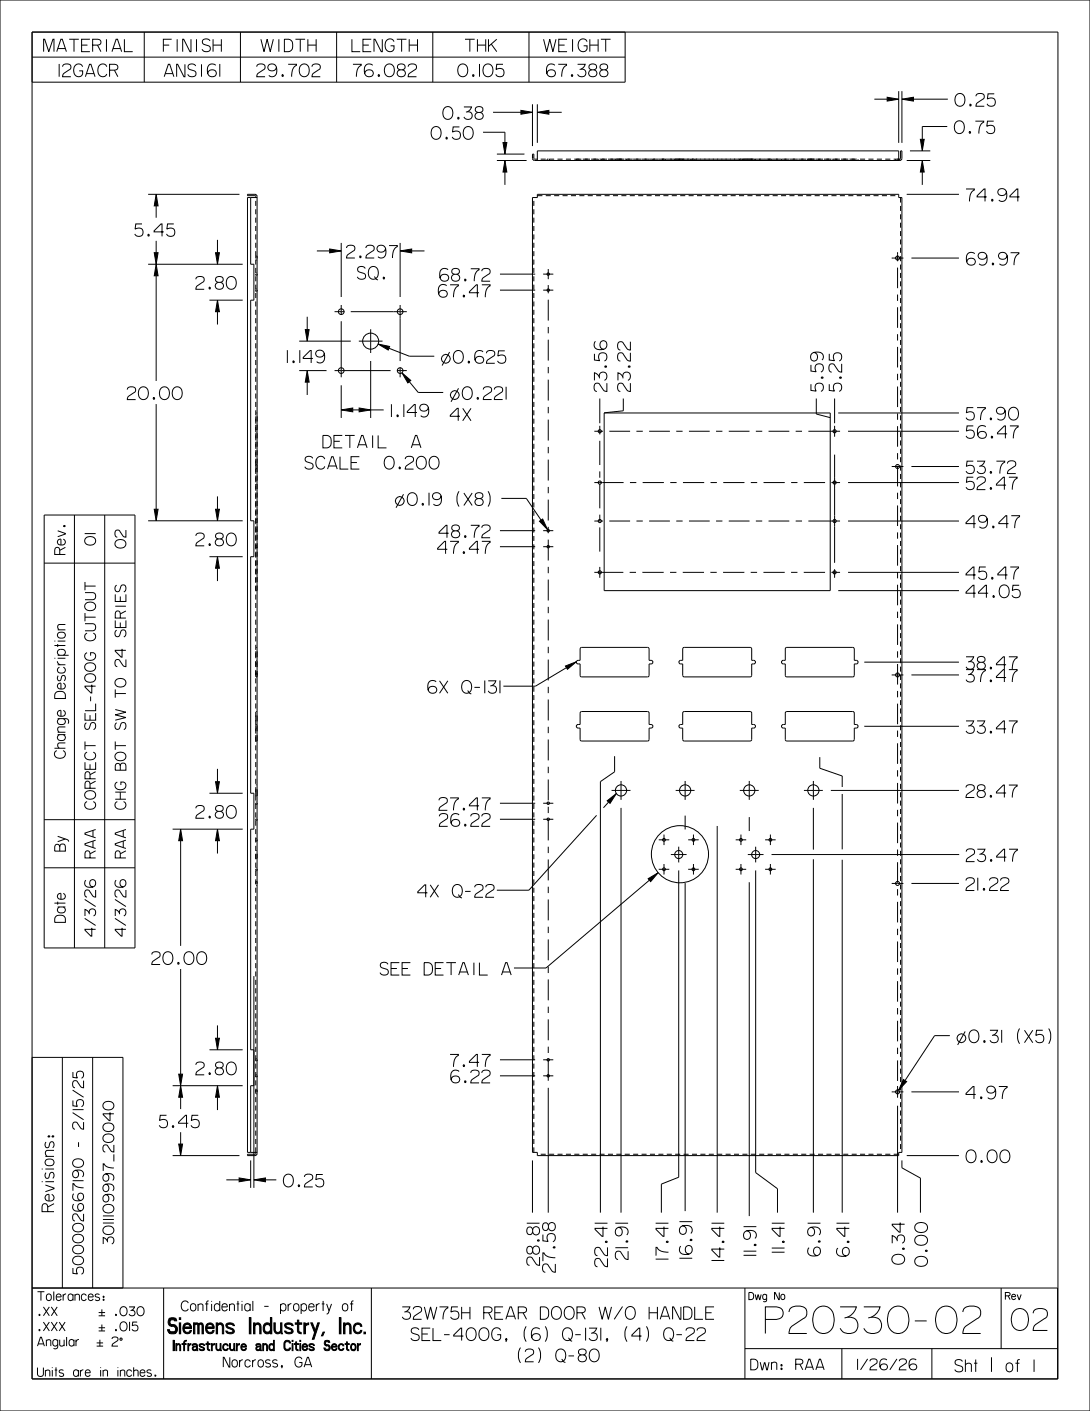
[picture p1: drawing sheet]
<svg xmlns="http://www.w3.org/2000/svg" width="216mm" height="279mm" viewBox="0 0 216 279" stroke-linecap="round" stroke-linejoin="round" font-family="sans-serif">
<defs><g id="words">
<text font-size="4.1" x="25.7" y="264.1">Siemens Industry, Inc.</text>
<text font-size="2.6" x="28.4" y="267.4">Infrastrucure and Cities Sector</text>
<g font-size="2.3">
<text x="82" y="88.7">A</text>
<text x="191.3" y="132.5">38.47</text>
<text x="191.3" y="145.2">33.47</text>
<text x="99.3" y="193.1">A</text>
</g>
<g font-size="2.2">
<text x="10.7" y="238.9" transform="rotate(-90 10.7 238.9)">Revisions:</text>
<text x="189.7" y="271.7">Sht</text>
<text x="199.6" y="271.7">of</text>
</g>
<g font-size="2">
<text x="12.9" y="109.1" transform="rotate(-90 12.9 109.1)">Rev.</text>
<text x="12.9" y="147.6" transform="rotate(-90 12.9 147.6)">Change Description</text>
<text x="12.9" y="168.3" transform="rotate(-90 12.9 168.3)">By</text>
<text x="18.9" y="168.9" transform="rotate(-90 18.9 168.9)">RAA</text>
<text x="24.9" y="168.9" transform="rotate(-90 24.9 168.9)">RAA</text>
<text x="12.9" y="182.1" transform="rotate(-90 12.9 182.1)">Date</text>
<text x="157.6" y="271.3">RAA</text>
</g>
<g font-size="1.8">
<text x="38.8" y="259.6">Confidential - property of</text>
<text x="46.4" y="270.7">Norcross, GA</text>
</g>
<g font-size="1.7">
<text x="7" y="257.5">Tolerances:</text>
<text x="7" y="266.6">Angular</text>
<text x="7" y="272.6">Units are in inches.</text>
</g>
<g font-size="1.3">
<text x="148.3" y="257.3">Dwg No</text>
<text x="199.1" y="257.3">Rev</text>
</g>
</g></defs>
<g fill="none" stroke="#000" stroke-width=".2">
<path d="M0 0h215.9v279.4h-215.9zM6.3 6.3l203.2 .1v266.6h-203.2zM6.3 11.3h117.5M8.6 10.2v-2.4h.2l.9 2.4 .8-2.4h.2v2.4M11.2 10.2l.9-2.4h.2l.9 2.4M11.4 9.6h1.5M11.7 12.7v2.5M12.4 13.2a.89 .89 0 0 1 .8-.6 .89 .89 0 0 1 .8 .5 .54 .54 0 0 1-.3 .7l-1.2 .8-.1 .6h1.6M13.7 7.8h1.9M14.7 7.8v2.4M16.2 8.9h1.1M16.4 13.2a.95 .95 0 0 0-1.2-.5 .95 .95 0 0 0-.6 1.1 1 1 0 0 0 .4 1.2 1 1 0 0 0 1.3-.2l.1-.8h-.7"/>
<path d="M16.9 15.2l.8-2.5h.3l.8 2.5M17.1 14.6h1.5M17.8 7.8h-1.6v2.4h1.6M18.4 8.9h1a.58 .58 0 0 0 .6-.5 .58 .58 0 0 0-.6-.6h-1v2.4M19.3 8.9l.7 1.3M21.1 7.8v2.4M21.2 13.2a.95 .95 0 0 0-1.2-.5 .95 .95 0 0 0-.6 1.1 1 1 0 0 0 .4 1.2 1 1 0 0 0 1.3-.2l.1-.2M21.7 13.9h1a.58 .58 0 0 0 .7-.6 .58 .58 0 0 0-.7-.6h-1v2.5M22.2 10.2l.8-2.4h.3l.8 2.4M22.4 9.6h1.5M22.7 13.9l.6 1.3M24.6 7.8v2.4h1.7"/>
<path d="M28.6 6.3v10M32.4 8.9h1.1M32.5 15.2l.8-2.5h.3l.8 2.5M32.7 14.6h1.5M34 7.8h-1.6v2.4M35.1 7.8v2.4M36.6 12.7v2.5h-.2l-1.2-2.5h-.2v2.5M37.8 7.8v2.4h-.2l-1.2-2.4h-.2v2.4M38.7 13.1a.73 .73 0 0 0-1-.5 .73 .73 0 0 0-.2 1.1l1 .3a.66 .66 0 0 1 .2 .9 .66 .66 0 0 1-.8 .3l-.4-.1-.3-.4M38.9 7.8v2.4M39.9 12.7v2.5M41.6 8.1a.73 .73 0 0 0-1-.4 .73 .73 0 0 0-.3 1l1 .4a.66 .66 0 0 1 .3 .9 .66 .66 0 0 1-.9 .2l-.4-.1-.3-.3"/>
<path d="M42.2 8.9h1.6M42.2 7.8v2.4M42.7 12.9a1.03 1.03 0 0 0-1.3-.1 1.03 1.03 0 0 0-.3 1.3 .91 .91 0 0 0 .7 1.1 .91 .91 0 0 0 1.1-.8 .88 .88 0 0 0-1-.6 .88 .88 0 0 0-.8 .8M43.5 12.7v2.5M43.8 7.8v2.4M47.6 6.3v10M50.9 13.2a.89 .89 0 0 1 .8-.6 .89 .89 0 0 1 .8 .5 .54 .54 0 0 1-.3 .7l-1.2 .8-.1 .6h1.6M51.7 7.8l.6 2.4 .6-2.4 .6 2.4 .6-2.4M54.8 13.3a.81 .81 0 0 1-1.1 .8 .81 .81 0 0 1-.4-1.3 1.07 1.07 0 0 1 1.3 .1 1.07 1.07 0 0 1 .2 1.3 .92 .92 0 0 1-.5 .9 .92 .92 0 0 1-1-.2M55.2 7.8v2.4M55.9 14.8l.2 .1v.2l-.2-.1zM56.3 7.8h1.1a1.37 1.37 0 0 1-.3 2.4h-.8z"/>
<path d="M57.1 12.7h1.6v.2a2.03 2.03 0 0 0-.9 2.3M58.5 7.8h1.9M59.5 7.8v2.4M59.7 12.9a1.04 1.04 0 0 1 1.2 0 1.04 1.04 0 0 1 .4 1.1 1.03 1.03 0 0 1-1.2 1.2 1.03 1.03 0 0 1-.8-1.4l.1-.6zM61 8.9h1.6M61 7.8v2.4M61.8 13.2a.89 .89 0 0 1 .8-.6 .89 .89 0 0 1 .8 .5 .54 .54 0 0 1-.3 .7l-1.2 .8-.1 .6h1.6M62.6 7.8v2.4M66.7 6.3v10M69.7 7.8v2.4h1.6M69.9 12.7h1.6v.2a2.03 2.03 0 0 0-.9 2.3M71.9 8.9h1.2"/>
<path d="M73.5 7.8h-1.6v2.4h1.6M73.8 12.9a1.03 1.03 0 0 0-1.3-.1 1.03 1.03 0 0 0-.3 1.3 .91 .91 0 0 0 .7 1.1 .91 .91 0 0 0 1-.8 .88 .88 0 0 0-.9-.6 .88 .88 0 0 0-.8 .8M75 14.8l.2 .1-.1 .2-.2-.1zM75.7 7.8v2.4h-.2l-1.2-2.4h-.2v2.4M76.5 12.9a1.04 1.04 0 0 1 1.2 0 1.04 1.04 0 0 1 .4 1.1 1.03 1.03 0 0 1-1.1 1.2 1.03 1.03 0 0 1-.9-1.4l.2-.6zM78 8.2a.95 .95 0 0 0-1.1-.4 .95 .95 0 0 0-.6 1.1 1 1 0 0 0 .4 1.2 1 1 0 0 0 1.3-.3v-.7h-.6M78.6 7.8h1.9M78.8 12.9a.72 .72 0 0 1 1-.2 .72 .72 0 0 1 .2 1 .74 .74 0 0 1-.9 .1 .74 .74 0 0 1-.3-.9zM79.3 13.8a.71 .71 0 0 0-.6 .9 .71 .71 0 0 0 .9 .5 .69 .69 0 0 0 .7-.7 .69 .69 0 0 0-.6-.7M79.6 7.8v2.4M80.9 13.2a.89 .89 0 0 1 .7-.6 .89 .89 0 0 1 .9 .5 .54 .54 0 0 1-.4 .7l-1.1 .8-.1 .6h1.6M81.1 8.9h1.6"/>
<path d="M81.1 7.8v2.4M82.7 7.8v2.4M85.7 6.3v10M91.1 12.9a1.04 1.04 0 0 1 1.2 0 1.04 1.04 0 0 1 .4 1.1 1.03 1.03 0 0 1-1.2 1.2 1.03 1.03 0 0 1-.8-1.4l.1-.6zM92.1 7.8h1.9M93.1 7.8v2.4M93.7 14.8l.2 .1-.1 .2-.2-.1zM94.6 8.9h1.6M94.6 7.8v2.4M95 12.7v2.5M96.1 12.9a1.04 1.04 0 0 1 1.2 0 1.04 1.04 0 0 1 .3 1.1 1.03 1.03 0 0 1-1.1 1.2 1.03 1.03 0 0 1-.8-1.4l.1-.6zM96.2 7.8v2.4"/>
<path d="M96.8 7.8v2.4M97.3 8.7l1.1 1.5M98.4 7.8l-1.6 1.4M99.6 12.7h-1.2l-.1 1.1a.92 .92 0 0 1 1.3-.1 .92 .92 0 0 1 0 1.4l-.7 .1-.4-.1-.3-.4M104.8 6.3v10M107.7 7.8l.6 2.4 .6-2.4 .6 2.4 .6-2.4M109.9 12.9a1.03 1.03 0 0 0-1.3-.1 1.03 1.03 0 0 0-.4 1.3 .91 .91 0 0 0 .8 1.1 .91 .91 0 0 0 1-.8 .88 .88 0 0 0-.9-.6 .88 .88 0 0 0-.8 .8M110.6 12.7h1.6v.2a2.03 2.03 0 0 0-.9 2.3M110.7 8.9h1.1M112.3 7.8h-1.6v2.4h1.6M113.2 14.8l.2 .1v.2l-.2-.1zM113.4 7.8v2.4"/>
<path d="M114.4 12.7h1.5l-.5 .8-.6 .3M115.1 13.7a.81 .81 0 0 1 .9 1.1 .81 .81 0 0 1-1.5 .1l-.1-.2M116.3 8.2a.95 .95 0 0 0-1.2-.4 .95 .95 0 0 0-.6 1.1 1 1 0 0 0 .5 1.2 1 1 0 0 0 1.2-.3l.1-.7h-.7M116.7 12.9a.72 .72 0 0 1 1-.2 .72 .72 0 0 1 .3 1 .74 .74 0 0 1-.9 .1 .74 .74 0 0 1-.4-.9zM116.8 8.9h1.7M116.8 7.8v2.4M117.2 13.8a.71 .71 0 0 0-.6 .9 .71 .71 0 0 0 .9 .5 .69 .69 0 0 0 .7-.7 .69 .69 0 0 0-.6-.7M118.5 7.8v2.4M118.9 12.9a.72 .72 0 0 1 1-.2 .72 .72 0 0 1 .2 1 .74 .74 0 0 1-.9 .1 .74 .74 0 0 1-.3-.9zM119 7.8h1.9M119.4 13.8a.71 .71 0 0 0-.6 .9 .71 .71 0 0 0 .9 .5 .69 .69 0 0 0 .7-.7 .69 .69 0 0 0-.6-.7M120 7.8v2.4"/>
<path d="M123.8 6.3v10h-117.5M173.2 19.6h2.5M175.7 19.3l2.3 .3-2.3 .4zM178 18.1v10.2M178.6 19.6l2.3-.3v.7zM178.6 18.1v10.2M180.9 19.6h6.8M189.6 18.7a1.04 1.04 0 0 1 1.2 0 1.04 1.04 0 0 1 .3 1.2 1.03 1.03 0 0 1-1.1 1.1 1.03 1.03 0 0 1-.9-1.3l.2-.6zM193.3 19.1a.89 .89 0 0 1 .8-.6 .89 .89 0 0 1 .9 .5 .54 .54 0 0 1-.4 .7l-1.1 .8-.2 .5h1.7M196.9 18.6h-1.2l-.1 1a.92 .92 0 0 1 1.3 0 .92 .92 0 0 1 0 1.3l-.4 .1h-.6l-.4-.4M29.3 38.5h18.1M30.9 38.5l.4 2.3h-.8z"/>
<path d="M49.7 39.1v13.2h.6v7.1h-.6v43.7h.6v7.1h-.6v46.9h.6v7.1h-.6v43.7h.6M50.7 39.1l-.2-.4h-1.5v-.2h1.5h.2l.2 .4v189.5l-.2 .4h-.2h-1.5v-.2l1.6-.1 .1-1.3M50.7 39.8v1M50.9 39.1h-1.9v189.1h1.9M85.7 25.4a1.02 1.02 0 0 1 1.2-.2 1.02 1.02 0 0 1 .5 1.2 1.03 1.03 0 0 1-1.1 1.2 1.03 1.03 0 0 1-.9-1.4zM88.1 21.3a1.04 1.04 0 0 1 1.2 0 1.04 1.04 0 0 1 .4 1.2 1.03 1.03 0 0 1-1.1 1.1 1.03 1.03 0 0 1-.9-1.3l.2-.6zM88.4 27.2l.2 .1-.1 .2-.2-.1zM90.7 23.2l.2 .2v.2l-.2-.2zM91 25.1h-1.2l-.2 1.1a.92 .92 0 0 1 1.4-.1 .92 .92 0 0 1-.1 1.4l-.7 .1-.4-.1-.2-.4M91.9 21.2h1.5l-.5 .7-.6 .3M92.2 25.3a1.04 1.04 0 0 1 1.2 0 1.04 1.04 0 0 1 .3 1.1 1.03 1.03 0 0 1-1.1 1.2 1.03 1.03 0 0 1-.9-1.4l.2-.6zM92.6 22.1a.81 .81 0 0 1 .8 1.2 .81 .81 0 0 1-1.4 .1l-.1-.2"/>
<path d="M94.3 21.2a.74 .74 0 0 1 1-.1 .74 .74 0 0 1 .3 .9 .76 .76 0 0 1-1 .3 .76 .76 0 0 1-.4-.9zM94.7 22.3a.71 .71 0 0 0-.6 .8 .71 .71 0 0 0 .9 .5 .69 .69 0 0 0 .7-.6 .69 .69 0 0 0-.6-.7M95.7 26.2h4.3v2M97.7 22.2h5.5M98.4 31.8h5.9M98.4 30.5h5.5M99.6 28.2h.8l-.4 2.3zM100 31.8l.4 2.3h-.8zM100 34.1v2.5M103.2 21.9l2.3 .3-2.3 .4zM105.5 39.1h.9v-.6h71.6v.6h.6v189.1h-.6v.6h-71.6v-.6h-.9zM105.5 20.6v8.3"/>
<path d="M105.5 31.1h.1M105.7 39.8v1M106.4 22.2l2.3-.3v.7zM106.4 31.5h-.6l-.1-1h-.2v1.1l.4 .2h72.3l.2-.1 .2-.3v-1.5h-.2l-.1 1.6h-1.3M106.4 20.6v7.7M106.4 31.8v-1.9h71.6v1.9M106.4 38.7h1M107.1 31.5h1M108.1 38.7h1M108.6 31.5h-.2v.2M108.7 22.2h2.6M108.8 31.5h1"/>
<path d="M108.8 31.5v.2M109.8 38.7h1M110.4 31.5h1M111.4 38.7h1M112.1 31.5h1M113.1 38.7h1M113.8 31.5h1.4M114.2 31.5v.2M114.8 38.7h1M114.9 31.6v.2M115.4 31.5h1.5M116.4 38.7h1"/>
<path d="M117.1 31.5h1.5M118.1 38.7h1M118.5 31.5v.2M118.8 31.5h1.4M119.1 31.5v.2M119.7 31.6v.2M119.8 38.7h.9M120.4 31.5h3.2M121.4 38.7h1M121.9 31.5v.2M123.1 38.7h1M123.7 31.5h1.6"/>
<path d="M124.1 31.5v.2M124.7 38.7h1M125.4 31.5h1.6M126.4 38.7h1M127.1 31.5h29.3M128.1 38.7h1M128.6 31.6v.2M129.3 31.5v.2M129.7 38.7h1M131.2 31.5v.2M131.4 38.7h1M131.8 31.5v.2"/>
<path d="M133.1 38.7h1M133.6 31.5v.2M134.5 31.5v.2M134.6 31.5v.2M134.7 38.7h1M135.2 31.5v.3M136.4 38.7h1M136.8 31.5v.2M137.1 31.5v.2M137.6 31.5v.2M138.1 38.7h1M139.7 38.7h1"/>
<path d="M141.4 38.7h1M143.1 38.7h1M144.7 38.7h1M146.4 38.7h1M146.5 31.5v.2M147 31.5v.2M147.3 31.5v.2M148 38.7h1M148.9 31.5v.3M149.5 31.5v.2M149.6 31.5v.2M149.7 38.7h1"/>
<path d="M150.5 31.5v.2M151.4 38.7h1M152.3 31.5v.2M152.9 31.5v.2M153 38.7h1M154.7 38.7h1M154.8 31.5v.2M155.5 31.6v.2M156.4 38.7h1M156.4 31.5h1.6M158 38.7h1M158.1 31.5h1.6"/>
<path d="M159.7 38.7h1M159.8 31.5h1.6M160 31.5v.2M161.4 38.7h1M161.5 31.5h1.5M162.2 31.5v.2M163 38.7h1M163.2 31.5h1.5M164.4 31.6v.2M164.7 38.7h1M164.9 31.5h1.5M165 31.5v.2"/>
<path d="M165.6 31.5v.2M166.4 38.7h1M166.6 31.5h1.4M168 38.7h1M168.3 31.5h1.4M169.2 31.6v.2M169.7 38.7h1M170 31.5v.2M170.4 31.5h1M171.4 38.7h1M172 31.5h1M173 38.7h1"/>
<path d="M173.7 31.5h1M174.7 38.7h1M175.3 31.5h1M176.3 38.7h1M177.4 31.5v.2M178.2 31.5v.2M178.4 39.1v1M179.6 31.8h4.7M179.6 38.5h10.3M180.2 29.9h4.1M182.3 27.6h.8l-.4 2.3zM182.7 31.8l.4 2.3h-.8z"/>
<path d="M182.7 34.1v2.5M187.6 25.1h-4.9v2.5M189.3 24.3a1.02 1.02 0 0 1 1.3-.2 1.02 1.02 0 0 1 .4 1.2 1.03 1.03 0 0 1-1.1 1.1 1.03 1.03 0 0 1-.9-1.3zM191.3 37.4h1.7v.2a2.03 2.03 0 0 0-1 2.3M192 26l.2 .2v.2l-.2-.2zM192.2 20.6l.2 .2-.1 .2-.2-.2zM193.2 24h1.6v.2a2.03 2.03 0 0 0-.9 2.3M195.4 39h-1.9v-.2l1.4-1.4h.2v2.5M196.5 39.5l.2 .1-.1 .2-.2-.1zM196.8 24h-1.2l-.1 1a.92 .92 0 0 1 1.3 0 .92 .92 0 0 1 0 1.3l-.7 .2-.4-.2-.3-.3M199.3 38a.81 .81 0 0 1-1 .8 .81 .81 0 0 1-.4-1.3 1.07 1.07 0 0 1 1.3 .1 1.07 1.07 0 0 1 .2 1.3 .92 .92 0 0 1-.5 .9 .92 .92 0 0 1-1.1-.2M201.9 39h-1.9v-.2l1.4-1.4h.2v2.5"/>
<path d="M28.1 44.3h-1.2l-.1 1.1a.92 .92 0 0 1 1.3-.1 .92 .92 0 0 1 0 1.4l-.7 .1-.4-.1-.3-.4M29.3 52.3h18.8M29.4 46.4l.2 .1-.1 .2-.2-.1zM30.5 50h.8l-.4 2.3zM30.9 52.3l.4 2.3h-.8zM30.9 40.8v2.3M30.9 47.7v2.3M30.9 54.6v20.8M32.4 45.9h-1.9v-.2l1.4-1.4h.2v2.5M34.4 44.3h-1.2l-.1 1.1a.92 .92 0 0 1 1.3-.1 .92 .92 0 0 1-.1 1.4l-.6 .1-.4-.1-.3-.4M38.8 55.3a.89 .89 0 0 1 .8-.6 .89 .89 0 0 1 .8 .5 .54 .54 0 0 1-.3 .7l-1.2 .8-.1 .6h1.6M41.5 56.9l.2 .1-.1 .2-.2-.1z"/>
<path d="M41.5 59.4h6.6M42.7 50h.8l-.4 2.3zM42.8 55a.72 .72 0 0 1 1-.2 .72 .72 0 0 1 .2 1 .74 .74 0 0 1-.9 .1 .74 .74 0 0 1-.3-.9zM43.1 59.4l.4 2.3h-.8zM43.1 47.5v2.5M43.2 55.9a.71 .71 0 0 0-.5 .9 .71 .71 0 0 0 .9 .5 .69 .69 0 0 0 .7-.7 .69 .69 0 0 0-.6-.7M45.2 55a1.04 1.04 0 0 1 1.2 0 1.04 1.04 0 0 1 .4 1.1 1.03 1.03 0 0 1-1.1 1.2 1.03 1.03 0 0 1-.9-1.4l.2-.6zM50.7 41.4v1M50.7 43.1v1M50.7 44.8v.9M50.7 46.4v1M50.7 48.1v1"/>
<path d="M50.7 49.7v1.5M50.7 51.4v1M50.7 53v1h.1M50.7 54.2v.3h.1M50.7 54.7v1M50.7 56.4v1.3h.1M50.7 58v1M50.7 59.7v1M50.7 57.2h.1M50.8 51.5h.1M50.8 50.7h.1M62.8 49.7h2.5"/>
<path d="M65.3 49.3l2.3 .4-2.3 .4zM67.6 48.1v10.7M68.6 49.1a.89 .89 0 0 1 .8-.6 .89 .89 0 0 1 .9 .5 .54 .54 0 0 1-.4 .7l-1.1 .8-.2 .6h1.7M71.3 50.7l.2 .1v.2l-.3-.1zM72.3 53.2a.73 .73 0 0 0-1-.5 .73 .73 0 0 0-.3 1.1l1.1 .3a.66 .66 0 0 1 .2 .9 .66 .66 0 0 1-.8 .3l-.5-.1-.2-.4M72.5 49.1a.89 .89 0 0 1 .8-.6 .89 .89 0 0 1 .8 .5 .54 .54 0 0 1-.3 .7l-1.2 .8-.1 .6h1.6M73.2 53.1a1.02 1.02 0 0 1 1.3-.2 1.02 1.02 0 0 1 .4 1.2 1.03 1.03 0 0 1-1.1 1.2 1.03 1.03 0 0 1-.8-1.4zM74.1 54.8l.4 .5 .4 .1M76 54.9l.2 .1-.1 .2-.2-.1zM76.4 49.2a.81 .81 0 0 1-1.1 .8 .81 .81 0 0 1-.4-1.3 1.07 1.07 0 0 1 1.3 .1 1.07 1.07 0 0 1 .2 1.3 .92 .92 0 0 1-.5 .9 .92 .92 0 0 1-1-.2M77.1 48.6h1.6v.2a2.03 2.03 0 0 0-1 2.3M79.3 49.7l2.2-.4v.8z"/>
<path d="M79.3 48.1v10.7M81.5 49.7h2.6M88.5 56.6a1.03 1.03 0 0 0-1.3-.1 1.03 1.03 0 0 0-.4 1.3 .91 .91 0 0 0 .7 1 .91 .91 0 0 0 1.1-.7 .88 .88 0 0 0-.9-.6 .88 .88 0 0 0-.8 .7M88.7 53.4a1.03 1.03 0 0 0-1.3-.1 1.03 1.03 0 0 0-.3 1.3 .91 .91 0 0 0 .7 1.1 .91 .91 0 0 0 1.1-.8 .88 .88 0 0 0-.9-.6 .88 .88 0 0 0-.8 .8M89.1 56.4h1.7v.2a2.03 2.03 0 0 0-1 2.3M89.6 53.4a.72 .72 0 0 1 1-.2 .72 .72 0 0 1 .2 1 .74 .74 0 0 1-.9 .1 .74 .74 0 0 1-.3-.9zM90 54.3a.71 .71 0 0 0-.6 .9 .71 .71 0 0 0 1 .5 .69 .69 0 0 0 .7-.7 .69 .69 0 0 0-.7-.7M91.8 58.4l.2 .2v.2l-.3-.1zM92.1 55.3l.2 .1-.1 .2-.2-.1zM93.3 53.2h1.6v.2a2.03 2.03 0 0 0-1 2.3M94.9 58h-1.9v-.2l1.3-1.4h.2v2.5M95.4 53.7a.89 .89 0 0 1 .8-.6 .89 .89 0 0 1 .9 .5 .54 .54 0 0 1-.4 .7l-1.1 .8-.2 .6h1.7"/>
<path d="M95.4 56.4h1.7v.2a2.03 2.03 0 0 0-1 2.3M99 57.5h7M99 54.3h7M105.5 59.4h.1M105.5 52.3h.1M105.7 41.4v1M105.7 43.1v1M105.7 44.8v.9M105.7 46.4v1M105.7 48.1v1M105.7 49.7v1M105.7 51.4v1"/>
<path d="M105.7 53v1M105.7 54.7v1M105.7 56.4v1M105.7 58v1M105.7 59.7v1M107.6 57.5h2M107.6 54.3h2M108.6 53.3v2M108.6 56.5v1.6M108.6 59.3v4.2M176.6 51.1h2.3M177.8 49.9v1.8"/>
<path d="M177.8 53v4.1M177.8 58.3v1.3M178.4 40.8v1M178.4 42.4v1M178.4 44.1v1M178.4 45.7v1M178.4 47.4v1M178.4 49.1v1M178.4 50.7v1M178.4 52.4v1M178.4 54v1M178.4 55.7v1"/>
<path d="M178.4 57.4v1M178.4 59v1M180.5 51.1h9.4M193.1 50.2a1.03 1.03 0 0 0-1.3 0 1.03 1.03 0 0 0-.4 1.2 .91 .91 0 0 0 .7 1.1 .91 .91 0 0 0 1.1-.7 .88 .88 0 0 0-.9-.7 .88 .88 0 0 0-.8 .8M195.4 50.6a.81 .81 0 0 1-1 .8 .81 .81 0 0 1-.4-1.3 1.07 1.07 0 0 1 1.3 .1 1.07 1.07 0 0 1 .2 1.3 .92 .92 0 0 1-.5 .9 .92 .92 0 0 1-1.1-.2M196.6 52.1l.2 .1-.1 .2-.2-.1zM199.5 50.6a.81 .81 0 0 1-1.1 .8 .81 .81 0 0 1-.4-1.3 1.07 1.07 0 0 1 1.3 .1 1.07 1.07 0 0 1 .3 1.3 .92 .92 0 0 1-.6 .9 .92 .92 0 0 1-1-.2M200.2 50h1.6v.2a2.03 2.03 0 0 0-.9 2.3M25.2 77.1a.89 .89 0 0 1 .8-.5 .89 .89 0 0 1 .9 .5 .54 .54 0 0 1-.4 .7l-1.1 .8-.2 .5h1.7M27.8 76.8a1.04 1.04 0 0 1 1.2 0 1.04 1.04 0 0 1 .4 1.2 1.03 1.03 0 0 1-1.1 1.1 1.03 1.03 0 0 1-.9-1.3l.1-.7zM30.4 78.7l.2 .2v.2l-.3-.2zM31.9 76.9a1.02 1.02 0 0 1 1.2-.2 1.02 1.02 0 0 1 .5 1.3 1.03 1.03 0 0 1-1.2 1.1 1.03 1.03 0 0 1-.8-1.3z"/>
<path d="M34.5 76.8a1.04 1.04 0 0 1 1.2 0 1.04 1.04 0 0 1 .4 1.2 1.03 1.03 0 0 1-1.1 1.1 1.03 1.03 0 0 1-.9-1.3l.1-.7zM43.1 61.7v2.6M50.7 61.3v1M50.7 63v1M50.7 64.7v1M50.7 66.3v1M50.7 68v1M50.7 69.6v1M50.7 71.3v1M50.7 73v.9M50.7 74.6v1M50.7 76.3v1"/>
<path d="M50.7 77.9v1M50.7 79.6v1M56.9 69.3v2.6M58.1 71.5l.2 .1-.1 .2-.2-.1zM59.3 73.4h5.4M59.3 67.6h10.2M59.4 69.3v2.6M60.5 65.3h.7l-.4 2.3zM60.8 73.4l.4 2.3h-.7zM60.8 62.7v2.6M60.8 75.7v2.5M62 71h-1.9v-.2l1.3-1.4h.2v2.5"/>
<path d="M64.2 70a.81 .81 0 0 1-1 .8 .81 .81 0 0 1-.4-1.3 1.07 1.07 0 0 1 1.2 .1 1.07 1.07 0 0 1 .3 1.2 .92 .92 0 0 1-.5 1 .92 .92 0 0 1-1.1-.2M66.3 73.4h11.1M66.3 61.7h1.9M67.6 60.4v1.9M67.6 63.6v11.1M67.6 76.3v6.5M69.5 61.7h11.1M71.1 67.6h4.7M73.4 71.5v11.3M73.4 65.2v4.7M74.9 68.1l2.3 .5-.3 .7zM77 69l4.1 1.5h4.9"/>
<path d="M78.6 73.4h2M79.3 60.4v11.1M79.3 72.8v1.9M79.6 73.8l1.8 1.5-.6 .5zM81.1 75.6l1.7 2.1h5M89.1 69.7l-1.5 2.7M90.1 69.7a1.02 1.02 0 0 1 1.2-.1 1.02 1.02 0 0 1 .5 1.2 1.03 1.03 0 0 1-1.1 1.1 1.03 1.03 0 0 1-.9-1.3zM90.8 76.9l-1.5 2.7M91.8 76.9a1.02 1.02 0 0 1 1.3-.2 1.02 1.02 0 0 1 .4 1.3 1.03 1.03 0 0 1-1.1 1.1 1.03 1.03 0 0 1-.8-1.4zM92.8 71.5l.2 .2-.1 .2-.2-.2zM94.6 78.7l.2 .1-.1 .2-.2-.1zM95.7 69.7a1.03 1.03 0 0 0-1.3-.1 1.03 1.03 0 0 0-.4 1.2 .91 .91 0 0 0 .7 1.1 .91 .91 0 0 0 1.1-.7 .88 .88 0 0 0-.9-.6 .88 .88 0 0 0-.8 .7"/>
<path d="M95.7 77.1a.89 .89 0 0 1 .8-.5 .89 .89 0 0 1 .9 .5 .54 .54 0 0 1-.4 .6l-1.1 .9-.2 .5h1.7M96.4 70a.89 .89 0 0 1 .8-.6 .89 .89 0 0 1 .8 .5 .54 .54 0 0 1-.3 .7l-1.2 .8-.1 .5h1.6M97.9 77.1a.89 .89 0 0 1 .8-.5 .89 .89 0 0 1 .9 .5 .54 .54 0 0 1-.4 .6l-1.1 .9-.2 .5h1.7M100 69.5h-1.3l-.1 1a.92 .92 0 0 1 1.3 0 .92 .92 0 0 1 0 1.3l-.4 .1h-.5l-.5-.4M100.2 76.6v2.5M105.7 61.3v1M105.7 63v1M105.7 64.7v1M105.7 66.3v1M105.7 68v1M105.7 69.6v1M105.7 71.3v1"/>
<path d="M105.7 73v.9M105.7 74.6v1M105.7 76.3v1M105.7 77.9v1M105.7 79.6v1M108.6 64.7v1.3M108.6 67.3v4.1M108.6 72.7v1.2M108.6 75.2v4.1M117.7 70.1v1.2l1.1 .1a.92 .92 0 0 1-.1-1.3 .92 .92 0 0 1 1.4 0l.1 .4-.1 .6-.4 .4M117.9 67.6a1.03 1.03 0 0 0 0 1.3 1.03 1.03 0 0 0 1.2 .3 .91 .91 0 0 0 1.1-.7 .91 .91 0 0 0-.7-1 .88 .88 0 0 0-.7 .9 .88 .88 0 0 0 .8 .8M118.7 74.6a.81 .81 0 0 1 1.1-.8 .81 .81 0 0 1 .1 1.4l-.2 .1"/>
<path d="M118.8 74.9l-.3-.6-.8-.5v1.5M118.8 78.9v4.9M119.8 72.5h.2l.1 .2h-.2zM120.2 75.9v1.6l-.5-.1-.9-1.2a.61 .61 0 0 0-.7-.3 .61 .61 0 0 0-.4 .6l.1 .8 .4 .2M123.4 74.6a.81 .81 0 0 1 1.1-.8 .81 .81 0 0 1 .1 1.4l-.2 .1M123.4 74.9l-.2-.6-.8-.5v1.5M123.5 78.9v2.4l-3.8 .4M124.5 72.5h.2l.1 .2h-.2zM124.9 75.9v1.6l-.6-.1-.8-1.2a.61 .61 0 0 0-.7-.3 .61 .61 0 0 0-.5 .6l.2 .8 .4 .2M124.9 69.9v1.6l-.6-.1-.8-1.2a.61 .61 0 0 0-.7-.3 .61 .61 0 0 0-.5 .6l.2 .8 .4 .2M124.9 67.7v1.6l-.6-.1-.8-1.2a.61 .61 0 0 0-.7-.3 .61 .61 0 0 0-.5 .6l.2 .8 .4 .2M160.6 76.1v1.2l1.1 .1a.92 .92 0 0 1-.1-1.3 .92 .92 0 0 1 1.4 0l.1 .7-.1 .4-.4 .3"/>
<path d="M160.6 72.2v1.3l1.1 .1a.92 .92 0 0 1-.1-1.3 .92 .92 0 0 1 1.4 0l.1 .4-.1 .6-.4 .4M161.2 69.8a.81 .81 0 0 1 .8 1.1 .81 .81 0 0 1-1.3 .3 1.07 1.07 0 0 1 .1-1.2 1.07 1.07 0 0 1 1.3-.3 .92 .92 0 0 1 .9 .5 .92 .92 0 0 1-.2 1.1M161.7 78.9v3.1l2.7 .7M162.7 74.7l.2-.1 .1 .2-.2 .1zM164.3 76.1v1.2l1 .1a.92 .92 0 0 1-.1-1.3 .92 .92 0 0 1 1.4 0l.1 .7-.1 .4-.4 .3M164.3 70.1v1.2l1 .1a.92 .92 0 0 1-.1-1.3 .92 .92 0 0 1 1.4 0l.1 .7-.1 .4-.4 .3M165.3 78.9v4.9M166.3 74.7l.2-.1 .1 .2-.2 .1zM166.7 72v1.7l-.5-.2-.9-1.1a.61 .61 0 0 0-.6-.4 .61 .61 0 0 0-.5 .7l.1 .8 .4 .2M177.8 60.8v4.1M177.8 66.2v1.2M177.8 68.7v4.1"/>
<path d="M177.8 74v1.3M177.8 76.5v4.1M178.4 60.7v1M178.4 62.3v1M178.4 64v1M178.4 65.7v.9M178.4 67.3v1M178.4 69v1M178.4 70.6v1M178.4 72.3v1M178.4 73.9v1M178.4 75.6v1"/>
<path d="M178.4 77.3v1M178.4 78.9v1M30.9 80v20.8M43.1 98.3v2.5M50.7 81.2v1M50.7 82.4v1.5M50.7 84.1v1.5M50.7 85.8v1.4M50.7 87.5v1.4M50.7 89.1v1.4M50.7 90.8v3M50.7 94.2v1.3"/>
<path d="M50.7 97.5v1.3M50.7 99.2v1.3M50.7 95.2h.1M50.7 85.7h.1M50.7 85.1h.1M50.8 81.8h.1M50.8 92.8h.1M50.8 92h.1M50.8 95.9l-.1-.1v1.4M61.9 90.8a.73 .73 0 0 0-1-.5 .73 .73 0 0 0-.3 1.1l1.1 .3a.66 .66 0 0 1 .2 .9 .66 .66 0 0 1-.8 .3l-.5-.1-.2-.4M64 86.2l1.1 .1a1.37 1.37 0 0 1-.3 2.4h-.8zM64.3 90.9a.95 .95 0 0 0-1.1-.5 .95 .95 0 0 0-.6 1.1 1 1 0 0 0 .4 1.2 1 1 0 0 0 1.3-.2v-.2"/>
<path d="M64.9 92.9l.8-2.5h.3l.8 2.5M65.1 92.3h1.5M66.1 87.4h1.2M67.3 90.4v2.5h1.7M67.6 81.2l2.3-.4v.8zM67.8 86.2h-1.7v2.5h1.7M68.3 86.2h2M69.3 86.2v2.5M69.5 91.6h1.2M69.9 81.2h1.2M70.8 88.7l.8-2.5h.3l.8 2.5M71 88.1h1.5"/>
<path d="M71.1 80.8l2.3 .4-2.3 .4zM71.2 90.4h-1.7v2.5h1.7M73.4 81.2h2.6M73.8 86.2v2.5M74.9 86.2v2.5h1.6M76.4 90.7a1.02 1.02 0 0 1 1.2-.2 1.02 1.02 0 0 1 .5 1.2 1.03 1.03 0 0 1-1.1 1.2 1.03 1.03 0 0 1-.9-1.4zM77.5 80v2.6M78.7 82.2l.2 .1-.1 .2-.2-.1zM79.1 92.5l.2 .1-.1 .2-.2-.1zM79.9 97.9l-1.5 2.6M80 80v2.6M80.3 90.9a.89 .89 0 0 1 .8-.6 .89 .89 0 0 1 .8 .5 .54 .54 0 0 1-.3 .7l-1.2 .8-.1 .6h1.6"/>
<path d="M80.9 97.9a1.02 1.02 0 0 1 1.3-.2 1.02 1.02 0 0 1 .5 1.2 1.03 1.03 0 0 1-1.2 1.2 1.03 1.03 0 0 1-.8-1.4zM81.5 88.7l.8-2.5h.3l.8 2.5M82.6 81.7h-1.9v-.2l1.3-1.4h.2v2.5M82.7 90.7a1.02 1.02 0 0 1 1.3-.2 1.02 1.02 0 0 1 .4 1.2 1.03 1.03 0 0 1-1.1 1.2 1.03 1.03 0 0 1-.8-1.4zM83.7 99.7l.2 .1-.1 .2-.2-.1zM84.8 80.7a.81 .81 0 0 1-1 .8 .81 .81 0 0 1-.4-1.3 1.07 1.07 0 0 1 1.3 .1 1.07 1.07 0 0 1 .2 1.2 .92 .92 0 0 1-.5 1 .92 .92 0 0 1-1.1-.2M85 97.6v2.5M85.3 90.7a1.02 1.02 0 0 1 1.2-.2 1.02 1.02 0 0 1 .5 1.2 1.03 1.03 0 0 1-1.2 1.2 1.03 1.03 0 0 1-.8-1.4zM87.4 98.2a.81 .81 0 0 1-1.1 .8 .81 .81 0 0 1-.4-1.3 1.07 1.07 0 0 1 1.3 .1 1.07 1.07 0 0 1 .2 1.3 .92 .92 0 0 1-.5 .9 .92 .92 0 0 1-1-.2M90.9 97.3a2.79 2.79 0 0 0 0 3M91.1 82.4h-1.9v-.2l1.4-1.3h.2v2.4M91.7 80.9l1.6 2.4"/>
<path d="M91.9 97.6l1.6 2.5M93.3 80.9l-1.6 2.4M93.5 97.6l-1.6 2.5M94.2 97.8a.72 .72 0 0 1 1-.2 .72 .72 0 0 1 .2 1 .74 .74 0 0 1-.9 .1 .74 .74 0 0 1-.3-.9zM94.7 98.7a.71 .71 0 0 0-.6 .9 .71 .71 0 0 0 .9 .5 .69 .69 0 0 0 .7-.7 .69 .69 0 0 0-.6-.7M96.7 97.3a2.79 2.79 0 0 1 0 3M99.3 98.7h5l2.9 4.3M105.7 81.2v1M105.7 82.9v1M105.7 84.6v1M105.7 86.2v1M105.7 87.9v1"/>
<path d="M105.7 89.5v1M105.7 91.2v1M105.7 92.9v.9M105.7 94.5v1M105.7 96.2v1M105.7 97.8v1M105.7 99.5v1M108.6 80.6v1.2M108.6 83.1v4.1M108.6 88.5v1.3M108.6 91v4.2M108.6 96.4v1.3"/>
<path d="M108.6 98.9v4.2M117.7 95.6h5.8M117.7 85.4h1.7M118.8 84.3v1.7M118.8 87.3v4.8M118.8 93.3v1.3M118.8 95.9v4.8M119.7 81.8h44.7v35.2h-44.7zM120.7 85.4h4.1M124.8 95.6h1.2M126.1 85.4h1.2M127.3 95.6h4.2"/>
<path d="M128.6 85.4h4.1M132.8 95.6h1.2M133.9 85.4h1.3M135.3 95.6h4.2M136.5 85.4h4.1M140.7 95.6h1.3M141.8 85.4h1.3M143.3 95.6h4.2M144.3 85.4h4.2M148.7 95.6h1.3M149.7 85.4h1.3M151.2 95.6h4.2"/>
<path d="M152.2 85.4h4.1M156.7 95.6h1.3M157.6 85.4h1.3M159.2 95.6h4.2M160.1 85.4h6.3M164.7 95.6h1.7M165.3 84.3v2.2M165.3 90v21.4M166 81.8h23.9M168 95.6h21.9M168 85.4h21.9M176.6 92.4h2.3"/>
<path d="M177.8 81.9v1.2M177.8 84.4v4.1M177.8 89.7v1.3M177.8 92.2v4.1M177.8 97.6v1.2M178.4 80.6v1M178.4 82.2v1M178.4 83.9v1M178.4 85.6v1M178.4 87.2v1M178.4 88.9v1M178.4 90.5v1"/>
<path d="M178.4 92.2v1M178.4 93.8v1M178.4 95.5v1M178.4 97.2v1M178.4 98.8v1M180.5 92.4h9.4M192.8 91.3h-1.2l-.2 1a.92 .92 0 0 1 1.3 0 .92 .92 0 0 1 0 1.3l-.7 .2-.4-.2-.3-.3M192.8 94.5h-1.2l-.2 1a.92 .92 0 0 1 1.3 0 .92 .92 0 0 1 0 1.3l-.4 .2-.5-.1-.5-.4M192.8 84.3h-1.2l-.2 1.1a.92 .92 0 0 1 1.3-.1 .92 .92 0 0 1 0 1.4l-.4 .1-.5-.1-.5-.4M192.8 80.7h-1.2l-.2 1a.92 .92 0 0 1 1.3 0 .92 .92 0 0 1 0 1.3l-.4 .2-.5-.1-.5-.4M193.5 91.3h1.5l-.4 .8-.7 .2M193.5 95a.89 .89 0 0 1 .8-.6 .89 .89 0 0 1 .9 .5 .54 .54 0 0 1-.4 .7l-1.1 .8-.2 .6h1.7"/>
<path d="M193.5 80.7h1.7v.2a2.03 2.03 0 0 0-1 2.3M194.2 92.3a.81 .81 0 0 1 .9 1.1 .81 .81 0 0 1-1.4 .1l-.2-.2M195.2 84.5a1.03 1.03 0 0 0-1.3-.1 1.03 1.03 0 0 0-.3 1.3 .91 .91 0 0 0 .7 1.1 .91 .91 0 0 0 1.1-.8 .88 .88 0 0 0-.9-.6 .88 .88 0 0 0-.8 .8M196.2 93.4l.2 .1-.1 .2-.2-.1zM196.2 96.5l.2 .2-.1 .2-.2-.1zM196.2 82.8l.2 .1-.1 .2-.2-.1zM196.4 86.4l.2 .1-.1 .2-.2-.1zM197.4 91.3h1.6v.2a2.03 2.03 0 0 0-1 2.3M199.1 81.3a.81 .81 0 0 1-1.1 .8 .81 .81 0 0 1-.4-1.3 1.07 1.07 0 0 1 1.3 .1 1.07 1.07 0 0 1 .2 1.3 .92 .92 0 0 1-.5 .9 .92 .92 0 0 1-1-.2M199.3 96.1h-1.9v-.2l1.3-1.4h.2v2.5M199.5 85.9h-1.9v-.2l1.3-1.4h.2v2.5M199.6 91.8a.89 .89 0 0 1 .8-.6 .89 .89 0 0 1 .8 .5 .54 .54 0 0 1-.3 .7l-1.2 .8-.1 .6h1.6"/>
<path d="M199.8 94.5h1.7v.2a2.03 2.03 0 0 0-1 2.3M200 84.3h1.7v.2a2.03 2.03 0 0 0-1 2.3M200.2 80.9a1.04 1.04 0 0 1 1.2 0 1.04 1.04 0 0 1 .3 1.1 1.03 1.03 0 0 1-1.1 1.2 1.03 1.03 0 0 1-.8-1.4l.1-.6zM8.8 102h17.9v85.7h-17.9zM8.8 111.5h17.9M11.8 109.8v-.9a.5 .5 0 0 0-.5-.5 .5 .5 0 0 0-.5 .5v.9h2.1M12.6 104.1h.2l.1 .1-.2 .1zM14.7 102v85.7M16.8 105.7h2.1M16.8 117.3h1.6a.73 .73 0 0 1 .6 .7 .73 .73 0 0 1-.6 .8h-1.6M16.8 115.2v1.7M16.8 116.1h2.1"/>
<path d="M17 119.6a1.14 1.14 0 0 1 1.1-.4 1.14 1.14 0 0 1 .8 1 1.12 1.12 0 0 1-1.1 .7 1.12 1.12 0 0 1-1-.9zM17 106.6a1.14 1.14 0 0 1 1.1-.4 1.14 1.14 0 0 1 .8 1 1.12 1.12 0 0 1-1.1 .7 1.12 1.12 0 0 1-1-.9zM20.7 102v85.7M22.8 117.7v1.4h2.1v-1.4M22.9 107.2a1.14 1.14 0 0 1 1.2-.4 1.14 1.14 0 0 1 .8 1 1.12 1.12 0 0 1-1.1 .7 1.12 1.12 0 0 1-1-.9zM23.1 115.9a.62 .62 0 0 0-.4 .8 .62 .62 0 0 0 .9 .3l.3-.9a.56 .56 0 0 1 .8-.2 .56 .56 0 0 1 .2 .7l-.1 .4-.3 .2M23.8 118.1v1M24.9 105v1.4l-.4-.2-.7-.9a.52 .52 0 0 0-.6-.3 .52 .52 0 0 0-.4 .5l.1 .7 .3 .2M29.3 103.1h18.8M30.5 100.8h.8l-.4 2.3zM38.8 106.1a.89 .89 0 0 1 .8-.6 .89 .89 0 0 1 .8 .5 .54 .54 0 0 1-.3 .7l-1.2 .8-.1 .6h1.6M41.5 107.7l.2 .1-.1 .2-.2-.1z"/>
<path d="M41.5 110.2h6.6M42.7 100.8h.8l-.4 2.3zM42.9 105.7a.74 .74 0 0 1 .9-.1 .74 .74 0 0 1 .3 .8 .76 .76 0 0 1-.9 .3 .76 .76 0 0 1-.4-.9zM43.1 110.2l.4 2.3h-.8zM43.1 112.5v2.6M43.2 106.7a.71 .71 0 0 0-.5 .9 .71 .71 0 0 0 .9 .5 .69 .69 0 0 0 .7-.7 .69 .69 0 0 0-.6-.7M45.2 105.8a1.04 1.04 0 0 1 1.2 0 1.04 1.04 0 0 1 .4 1.1 1.03 1.03 0 0 1-1.1 1.2 1.03 1.03 0 0 1-.9-1.4l.2-.6zM50.7 100.9v1.2M50.7 102.5v1.3M50.7 104.2v1.3M50.7 105.9v1.2M50.7 107.6v1.2"/>
<path d="M50.7 109.2v1.2M50.7 110.9v1.2M50.7 112.6v1.2M50.7 114.3v1.1M50.7 115.9v1.2M50.7 117.7v1M50.7 119.4v1M50.7 113.7h.1M50.7 113h.1M50.7 103.5h.1M50.7 102.9h.1M50.7 108.5h.1"/>
<path d="M50.7 108h.1M50.7 105.3h.1M50.7 104.8h.1M50.8 117h.1M88.6 108.8h-1.9v-.2l1.4-1.4h.2v2.5M88.9 105.6h-1.9v-.2l1.3-1.4h.2v2.5M89.1 107.2h1.7v.2a2.03 2.03 0 0 0-1 2.3M89.7 104.1a.74 .74 0 0 1 .9-.1 .74 .74 0 0 1 .3 .8 .76 .76 0 0 1-.9 .3 .76 .76 0 0 1-.4-.9zM90 105.1a.71 .71 0 0 0-.6 .9 .71 .71 0 0 0 1 .5 .69 .69 0 0 0 .7-.7 .69 .69 0 0 0-.7-.7M91.8 109.2l.2 .2v.2l-.3-.1zM92.1 106.1l.2 .1-.1 .2-.2-.1zM93.3 104h1.6v.2a2.03 2.03 0 0 0-1 2.3"/>
<path d="M94.9 108.8h-1.9v-.2l1.3-1.4h.2v2.5M95.4 104.5a.89 .89 0 0 1 .8-.6 .89 .89 0 0 1 .9 .5 .54 .54 0 0 1-.4 .7l-1.1 .8-.2 .6h1.7M95.4 107.2h1.7v.2a2.03 2.03 0 0 0-1 2.3M99 108.3h7M99 105.1h7M105.5 110.2h.1M105.5 103.1h.1M105.7 101.1v1M105.7 102.8v1M105.7 104.5v1M105.7 106.1v1M105.7 107.8v1"/>
<path d="M105.7 109.4v1M105.7 111.1v1M105.7 112.8v1M105.7 114.4v1M105.7 116.1v1M105.7 117.7v1M105.7 119.4v1M106.9 103.2l.6-.4 1 2.1zM107.6 108.3h2M107.6 105.1h2M108.6 104.3v1.3M108.6 106.8v4.2"/>
<path d="M108.6 112.2v1.3M108.6 114.8v4.1M117.7 113.3h5.8M117.7 103.2h1.7M118.8 101.9v1.3M118.8 104.4v4.8M118.8 112.3v2.1M120.7 103.2h4.1M124.7 113.3h1.3M126.1 103.2h1.2M127.2 113.3h4.3M128.6 103.2h4.1"/>
<path d="M132.7 113.3h1.3M133.9 103.2h1.3M135.2 113.3h4.2M136.5 103.2h4.1M140.7 113.3h1.3M141.8 103.2h1.3M143.2 113.3h4.2M144.3 103.2h4.2M148.7 113.3h1.3M149.7 103.2h1.3M151.2 113.3h4.2M152.2 103.2h4.1"/>
<path d="M156.7 113.3h1.2M157.6 103.2h1.3M159.2 113.3h4.2M160.1 103.2h6.3M164.7 113.3h1.7M165.3 112.7v1.7M166 117h23.9M168 113.3h21.9M168 103.2h21.9M177.8 100.1v4.1M177.8 105.4v1.3M177.8 107.9v4.1"/>
<path d="M177.8 113.3v1.2M177.8 115.8v4.1M178.4 100.5v1M178.4 102.1v1M178.4 103.8v1M178.4 105.5v1M178.4 107.1v1M178.4 108.8v1M178.4 110.4v1M178.4 112.1v1M178.4 113.8v.9M178.4 115.4v1"/>
<path d="M178.4 117.1v1M178.4 118.7v1M193.3 117.5h-2v-.2l1.4-1.4h.2v2.5M193.3 113.8h-2v-.2l1.4-1.3h.2v2.4M193.3 103.7h-2v-.2l1.4-1.4h.2v2.5M195.2 112.3h-1.2l-.1 1a.92 .92 0 0 1 1.3 0 .92 .92 0 0 1 0 1.3l-.7 .1-.4-.1-.3-.3M195.5 102.7a.81 .81 0 0 1-1 .8 .81 .81 0 0 1-.4-1.3 1.07 1.07 0 0 1 1.2 .1 1.07 1.07 0 0 1 .3 1.3 .92 .92 0 0 1-.5 .9 .92 .92 0 0 1-1.1-.2M195.7 117.5h-1.9v-.2l1.4-1.4h.2v2.5M196.5 114.3l.2 .2-.1 .2-.2-.2zM196.7 104.2l.2 .1-.1 .2-.2-.1zM196.7 117.9l.3 .2-.1 .2-.2-.1zM198.3 116a1.04 1.04 0 0 1 1.2 .1 1.04 1.04 0 0 1 .4 1.1 1.03 1.03 0 0 1-1.1 1.2 1.03 1.03 0 0 1-.9-1.4l.1-.6z"/>
<path d="M199.6 113.8h-2v-.2l1.4-1.3h.2v2.4M199.8 103.7h-2v-.2l1.4-1.4h.2v2.5M200.1 112.3h1.6v.2a2.03 2.03 0 0 0-.9 2.2M200.3 102.1h1.6v.2a2.03 2.03 0 0 0-.9 2.3M201.9 115.9h-1.3l-.1 1a.92 .92 0 0 1 1.3 0 .92 .92 0 0 1 0 1.3l-.4 .2-.5-.1-.5-.4M10.8 130.3h.2M10.8 127.8h2.1M10.8 126.9h.2M11.1 137.1a1.1 1.1 0 0 1 1.8 .5v.7h-2.1v-.7zM11.4 124.7h1.5M11.5 125.4a.78 .78 0 0 1 .9-.3 .78 .78 0 0 1 .5 .9 .78 .78 0 0 1-.9 .4 .78 .78 0 0 1-.6-.9zM12.9 123.7h-1.3l-.2 .5 .3 .5"/>
<path d="M16.8 123.5h1.6a.73 .73 0 0 1 .6 .7 .73 .73 0 0 1-.6 .7h-1.6M16.8 121.4v1.6M16.8 122.2h2.1M17 133.8a1.14 1.14 0 0 1 1.1-.4 1.14 1.14 0 0 1 .8 .9 1.12 1.12 0 0 1-1.1 .8 1.12 1.12 0 0 1-1-.9zM17 131.6a1.14 1.14 0 0 1 1.1-.4 1.14 1.14 0 0 1 .8 1 1.12 1.12 0 0 1-1.1 .7 1.12 1.12 0 0 1-1-.9zM17.2 129.2a.84 .84 0 0 0-.3 1.1 .84 .84 0 0 0 1 .5 .81 .81 0 0 0 1-.6 .81 .81 0 0 0-.4-1h-.6v.6M17.2 125.4a.84 .84 0 0 0-.3 1.1 .84 .84 0 0 0 1 .4 .81 .81 0 0 0 1-.5 .81 .81 0 0 0-.4-1M17.9 137.9v1M18.2 135.6v1.6h-.2l-1.2-1.2v-.1h2.1M18.9 139.3v1.4h-2.1M22.8 122.9v1.4h2.1v-1.4M22.8 136.5v1.7"/>
<path d="M22.8 137.3h2.1M22.8 120h2.1M23.1 134.6a1.07 1.07 0 0 1 1.2-.2 1.07 1.07 0 0 1 .6 1.1 1.15 1.15 0 0 1-1.2 .5 1.15 1.15 0 0 1-.9-.9zM23.1 124.8a.62 .62 0 0 0-.4 .9 .62 .62 0 0 0 .9 .2l.3-.9a.56 .56 0 0 1 .8-.2 .56 .56 0 0 1 .2 .8l-.1 .3-.3 .2M23.8 122.4v-.9a.5 .5 0 0 0-.5-.5 .5 .5 0 0 0-.5 .5v.9h2.1M23.8 123.3v1M24.2 128.5v1.6h-.2l-1.2-1.1v-.2h2.1M24.9 130.6v1.4l-.4-.1-.7-1a.52 .52 0 0 0-.6-.3 .52 .52 0 0 0-.4 .5l.1 .7 .3 .2M24.9 121l-1.1 .6M50.7 121v1M50.7 122.7v1M50.7 124.4v1"/>
<path d="M50.7 126v1M50.7 127.7v1M50.7 129v1.3M50.7 130.9v1.2M50.7 132.7v1.3M50.7 134.3v1M50.7 136v1M50.7 137.6v1M50.7 139.3v1M50.8 134h.1M50.8 131.5h.1M50.8 130.8h.1"/>
<path d="M50.8 128.2h.1M50.8 133.3h.1M86.4 135a1.03 1.03 0 0 0-1.3-.1 1.03 1.03 0 0 0-.4 1.3 .91 .91 0 0 0 .8 1.1 .91 .91 0 0 0 1-.8 .88 .88 0 0 0-.9-.6 .88 .88 0 0 0-.8 .8M87.1 134.8l1.6 2.5M88.7 134.8l-1.6 2.5M91.7 135.1a1.02 1.02 0 0 1 1.3-.2 1.02 1.02 0 0 1 .4 1.2 1.03 1.03 0 0 1-1.1 1.2 1.03 1.03 0 0 1-.9-1.4zM92.6 136.8l.4 .5 .4 .1M94 136.1h1.1M96 134.7v2.6M96.7 134.8h1.5l-.5 .8-.6 .2M97.4 135.8a.81 .81 0 0 1 .9 1.1 .81 .81 0 0 1-1.5 .1l-.1-.2M99 134.7v2.6"/>
<path d="M105.7 121v1M105.7 122.7v1M105.7 124.4v1M105.7 126v1M105.7 127.7v1M105.7 129.3v1M105.7 131v1M105.7 132.7v1M105.7 134.3v1M105.7 136v1M105.7 137.6v1M105.7 139.3v1"/>
<path d="M108.6 120.2v1.2M108.6 122.7v4.1M108.6 128.1v1.2M108.6 130.6v4.1M108.6 136v1.3M108.6 138.5v4.2M112 131.9l2.2-.9-1.8 1.5zM112.2 132.2l-6.1 3.7h-6.4M115 128.3l13.3-.1 .3 .3v2.3h.4a.36 .36 0 0 1 .3 .3 .36 .36 0 0 1-.3 .4h-.4v2.2l-.3 .3h-13.1l-.3-.3v-2.2h-.4a.36 .36 0 0 1-.3-.4 .36 .36 0 0 1 .3-.3h.4zM135.3 128.3l13.3-.1 .3 .3v2.3h.4a.36 .36 0 0 1 .3 .3 .36 .36 0 0 1-.3 .4h-.4v2.2l-.3 .3h-13.1l-.3-.3v-2.2h-.4a.36 .36 0 0 1-.3-.4 .36 .36 0 0 1 .3-.3h.4zM155.6 128.3l13.3-.1 .3 .3v2.3h.4a.36 .36 0 0 1 .4 .3 .36 .36 0 0 1-.4 .4h-.4v2.2l-.3 .3h-13.1l-.3-.3v-2.2h-.3a.36 .36 0 0 1-.4-.4 .36 .36 0 0 1 .4-.3h.3zM171.2 131.1h18.7"/>
<path d="M176.6 133.7h2.3M177.8 121.1v1.3M177.8 123.6v4.1M177.8 129v1.2M177.8 131.5v4.1M177.8 136.8v1.3M177.8 139.3v4.1M178.4 120.4v1M178.4 122v1M178.4 123.7v1M178.4 125.4v1M178.4 127v1"/>
<path d="M178.4 128.7v1M178.4 130.3v1M178.4 132v1M178.4 133.7v.9M178.4 135.3v1M178.4 137v1M178.4 138.6v1M180.5 133.7h9.4M191.3 132.6h1.6l-.5 .7-.6 .3M191.3 130.1h1.6l-.5 .7-.6 .3M192 133.5a.81 .81 0 0 1 .9 1.2 .81 .81 0 0 1-1.4 .1l-.2-.2M193.5 132.6h1.7v.2a2.03 2.03 0 0 0-1 2.3"/>
<path d="M193.8 130.1a.74 .74 0 0 1 .9-.1 .74 .74 0 0 1 .3 .9 .76 .76 0 0 1-.9 .3 .76 .76 0 0 1-.4-.9zM196.2 134.6l.2 .2-.1 .2-.2-.2zM199.3 134.2h-1.9v-.2l1.3-1.4h.2v2.5M199.3 131.6h-1.9v-.2l1.3-1.3h.2v2.4M199.8 132.6h1.7v.2a2.03 2.03 0 0 0-1 2.3M199.8 130.1h1.7v.2a2.03 2.03 0 0 0-1 2.2M10.8 148.2h2.1M11.2 148.6a.84 .84 0 0 0-.3 1.1 .84 .84 0 0 0 1.1 .5 .81 .81 0 0 0 .9-.6 .81 .81 0 0 0-.4-1M16.8 150.9v1.4h2.1v-1.4M16.8 141.2v1.4h2.1v-1.4M16.8 146.8v1.7M16.8 147.7h2.1"/>
<path d="M17.1 156.8a1.07 1.07 0 0 1 1.2-.2 1.07 1.07 0 0 1 .6 1.1 1.15 1.15 0 0 1-1.2 .5 1.15 1.15 0 0 1-.9-.9zM17.1 143.1a.62 .62 0 0 0-.4 .9 .62 .62 0 0 0 1 .3l.2-.9a.56 .56 0 0 1 .8-.3 .56 .56 0 0 1 .2 .8l-.1 .4-.3 .2M17.2 158.7a.84 .84 0 0 0-.3 1.1 .84 .84 0 0 0 1 .5 .81 .81 0 0 0 1-.6 .81 .81 0 0 0-.4-1M17.2 148.9a.84 .84 0 0 0-.3 1.1 .84 .84 0 0 0 1 .5 .81 .81 0 0 0 1-.6 .81 .81 0 0 0-.4-1M17.8 156.1v-.9a.5 .5 0 0 0-.5-.5 .5 .5 0 0 0-.5 .5v.9h2.1M17.8 154.2v-.9a.5 .5 0 0 0-.5-.5 .5 .5 0 0 0-.5 .5v.9h2.1M17.8 141.6v1M17.8 151.3v1M18.9 154.7l-1.1 .6M18.9 152.8l-1.1 .6M22.8 140.5l2.1 .5-2.1 .6 2.1 .5-2.1 .5M22.8 147.7h2.1"/>
<path d="M22.8 158.3h2.1M22.8 156.9h2.1M22.8 146.8v1.7M23.1 151.2h.5l.2 .4a.56 .56 0 0 1 .6-.5 .56 .56 0 0 1 .5 .5v.9h-2.1v-.9zM23.1 149.2a1.07 1.07 0 0 1 1.2-.2 1.07 1.07 0 0 1 .6 1.1 1.15 1.15 0 0 1-1.2 .5 1.15 1.15 0 0 1-.9-.9zM23.1 143.1a.62 .62 0 0 0-.4 .9 .62 .62 0 0 0 .9 .3l.3-.9a.56 .56 0 0 1 .8-.3 .56 .56 0 0 1 .2 .8l-.1 .4-.3 .2M23.2 158.7a.84 .84 0 0 0-.3 1.1 .84 .84 0 0 0 1 .5 .81 .81 0 0 0 1-.6 .81 .81 0 0 0-.4-1M23.2 154.9a.84 .84 0 0 0-.3 1.1 .84 .84 0 0 0 1 .4 .81 .81 0 0 0 1-.5 .81 .81 0 0 0-.4-1h-.6v.5M23.8 151.6v.9M23.8 156.9v1.4M41.5 157.1h6.6M42.7 154.8h.8l-.4 2.3z"/>
<path d="M42.9 159.6a.74 .74 0 0 1 .9-.1 .74 .74 0 0 1 .3 .9 .76 .76 0 0 1-.9 .3 .76 .76 0 0 1-.4-.9zM43.1 152.2v2.6M45.1 159.8a1.02 1.02 0 0 1 1.3-.1 1.02 1.02 0 0 1 .4 1.2 1.03 1.03 0 0 1-1.1 1.1 1.03 1.03 0 0 1-.9-1.3zM50.7 140.9h.1M50.7 141v4.3M50.7 145.6v1.3M50.7 147.6v1M50.7 149.2v1M50.7 150.9v1M50.7 152.6v1M50.7 154.2v1M50.7 155.9v2.6"/>
<path d="M50.7 159v1.2M50.7 159.3h.1M50.7 158.8h.1M50.7 157.6h.1M50.7 155.4h.1M50.8 146.7h.1M50.8 144.2h.1M50.8 143.5h.1M50.8 140.9h.1M87 158.5a.89 .89 0 0 1 .8-.6 .89 .89 0 0 1 .8 .5 .54 .54 0 0 1-.3 .7l-1.2 .8-.1 .6h1.6M89.1 158h1.7v.2a2.03 2.03 0 0 0-1 2.3M94.9 159.6h-1.9v-.2l1.3-1.4h.2v2.5"/>
<path d="M95.4 158h1.7v.2a2.03 2.03 0 0 0-1 2.3M99 159.1h7M105.5 157.1h.1M105.7 141v.9M105.7 142.6v1M105.7 144.3v1M105.7 145.9v1M105.7 147.6v1M105.7 149.2v1M105.7 150.9v1M105.7 152.6v1M105.7 154.2v1"/>
<path d="M105.7 155.9v1M105.7 157.5v1M105.7 159.2v1M107.6 159.1h2M108.6 143.9v1.3M108.6 146.4v4.2M108.6 151.8v1.3M108.6 154.3v4.2M108.6 159.8v1.2M115 141l13.3-.1 .3 .3v2.3h.4a.36 .36 0 0 1 .3 .3 .36 .36 0 0 1-.3 .4h-.4v2.2l-.3 .3h-13.1l-.3-.3v-2.2h-.4a.36 .36 0 0 1-.3-.4 .36 .36 0 0 1 .3-.3h.4zM120.3 158.6l1.8-1.5-1.3 2zM120.5 158.8l-1 1.2"/>
<path d="M121.1 156.5h3.8M121.7 149.7v3.1l-2.8 2v85.3M123 154.6v3.8M123 160v80.1M133.8 156.5h3.8M135.3 141l13.3-.1 .3 .3v2.3h.4a.36 .36 0 0 1 .3 .3 .36 .36 0 0 1-.3 .4h-.4v2.2l-.3 .3h-13.1l-.3-.3v-2.2h-.4a.36 .36 0 0 1-.3-.4 .36 .36 0 0 1 .3-.3h.4zM135.7 154.6v3.8M146.5 156.5h3.8M148.4 154.6v3.8M155.6 141l13.3-.1 .3 .3v2.3h.4a.36 .36 0 0 1 .4 .3 .36 .36 0 0 1-.4 .4h-.4v2.2l-.3 .3h-13.1l-.3-.3v-2.2h-.3a.36 .36 0 0 1-.4-.4 .36 .36 0 0 1 .4-.3h.3zM159.2 156.5h3.8M161.1 154.6v3.8"/>
<path d="M161.1 160v8.2M162.4 149.9v2.2l4.4 1.6v2.1M164.6 156.5h25.3M166.8 157.2v11M171.2 143.8h18.7M177.8 144.7v1.2M177.8 147.2v4.1M177.8 152.5v1.3M177.8 155v4.1M178.4 140.3v1M178.4 141.9v1M178.4 143.6v1"/>
<path d="M178.4 145.3v1M178.4 146.9v1M178.4 148.6v1M178.4 150.2v1M178.4 151.9v1M178.4 153.6v1M178.4 155.2v1M178.4 156.9v1M178.4 158.5v1M191.3 155.9a.89 .89 0 0 1 .8-.5 .89 .89 0 0 1 .9 .5 .54 .54 0 0 1-.4 .6l-1.1 .9-.2 .5h1.7M191.3 142.8h1.6l-.5 .7-.6 .3M193.5 142.8h1.5l-.4 .7-.7 .3"/>
<path d="M193.8 155.5a.74 .74 0 0 1 .9-.1 .74 .74 0 0 1 .3 .9 .76 .76 0 0 1-.9 .3 .76 .76 0 0 1-.4-.9zM194.1 156.5a.71 .71 0 0 0-.5 .9 .71 .71 0 0 0 .9 .5 .69 .69 0 0 0 .7-.6 .69 .69 0 0 0-.6-.8M196.2 157.5l.2 .1-.1 .2-.2-.1zM199.3 157h-1.9v-.2l1.3-1.3h.2v2.4M199.3 144.3h-1.9v-.2l1.3-1.3h.2v2.4M199.8 155.5h1.7v.2a2.03 2.03 0 0 0-1 2.2M199.8 142.8h1.7v.2a2.03 2.03 0 0 0-1 2.2M8.8 171.8h17.9M8.8 162.3h17.9M10.8 178.8h2.1M11.1 167.2h.5l.2 .5a.56 .56 0 0 1 .6-.6 .56 .56 0 0 1 .5 .6v.8h-2.1v-.8zM16.8 178.1l2.1 1.4"/>
<path d="M17 174.3a.88 .88 0 0 0-.1 1.1 .88 .88 0 0 0 1.1 .3 .75 .75 0 0 0 1-.7 .75 .75 0 0 0-.9-.8 .77 .77 0 0 0-.3 .8 .77 .77 0 0 0 .6 .6M17.8 169.9v-.9a.5 .5 0 0 0-.5-.5 .5 .5 0 0 0-.5 .5v.9h2.1M18.4 164.4v1.3M18.9 176.2v1.4l-.4-.1-.7-1a.52 .52 0 0 0-.6-.3 .52 .52 0 0 0-.4 .6l.1 .7 .3 .1M18.9 166.4l-2.1 .7v.2l2.1 .7M18.9 164.3l-2.1 .7v.2l2.1 .7M22.8 178.1l2.1 1.4M23 174.3a.88 .88 0 0 0-.1 1.1 .88 .88 0 0 0 1.1 .3 .75 .75 0 0 0 1-.7 .75 .75 0 0 0-.9-.8 .77 .77 0 0 0-.3 .8 .77 .77 0 0 0 .6 .6M23.8 169.9v-.9a.5 .5 0 0 0-.5-.5 .5 .5 0 0 0-.5 .5v.9h2.1M24.4 164.4v1.3M24.9 176.2v1.4l-.4-.1-.7-1a.52 .52 0 0 0-.6-.3 .52 .52 0 0 0-.4 .6l.1 .7 .3 .1M24.9 166.4l-2.1 .7v.2l2.1 .7"/>
<path d="M24.9 164.3l-2.1 .7v.2l2.1 .7M34.2 164.2h13.9M35.8 164.2l.4 2.3h-.8zM35.8 166.5v20.8M38.8 160a.89 .89 0 0 1 .8-.5 .89 .89 0 0 1 .8 .5 .54 .54 0 0 1-.3 .7l-1.2 .8-.1 .5h1.6M41.5 161.6l.2 .2-.1 .2-.2-.2zM43.1 164.2l.4 2.3h-.8zM43.1 166.5v2.5M43.2 160.7a.71 .71 0 0 0-.5 .8 .71 .71 0 0 0 .9 .5 .69 .69 0 0 0 .7-.6 .69 .69 0 0 0-.6-.7M50.7 160.9v1M50.7 162.2v1.3M50.7 164.2v1"/>
<path d="M50.7 165.8v1M50.7 167.5v1M50.7 169.1v1M50.7 170.8v1M50.7 172.1v.3h.1M50.7 172.5v1M50.7 174.1v1M50.7 175.8v1M50.7 177.4v1M50.7 179.1v1M50.7 171.9h.1M50.7 170h.1"/>
<path d="M50.7 168.4h.1M50.7 166.6h.1M50.7 166h.1M50.7 162.5h.1M50.7 162h.1M50.8 175.3h.1M50.8 174.5h.1M84.7 176.8h-2v-.2l1.4-1.4h.2v2.5M85.2 175.2l1.7 2.5M86.9 175.2l-1.7 2.5M87 161.6a.89 .89 0 0 1 .8-.5 .89 .89 0 0 1 .9 .5 .54 .54 0 0 1-.4 .7l-1.1 .8-.2 .5h1.7M89.9 175.5a1.02 1.02 0 0 1 1.2-.2 1.02 1.02 0 0 1 .5 1.2 1.03 1.03 0 0 1-1.2 1.2 1.03 1.03 0 0 1-.8-1.4z"/>
<path d="M90.8 177.2l.4 .5 .3 .1M90.9 161.4a1.03 1.03 0 0 0-1.3-.1 1.03 1.03 0 0 0-.3 1.2 .91 .91 0 0 0 .7 1.1 .91 .91 0 0 0 1.1-.7 .88 .88 0 0 0-.9-.6 .88 .88 0 0 0-.8 .7M91.8 160l.2 .2v.2l-.3-.1zM92.1 163.2l.2 .2-.1 .2-.2-.2zM92.1 176.5h1.1M93.3 161.6a.89 .89 0 0 1 .7-.5 .89 .89 0 0 1 .9 .5 .54 .54 0 0 1-.4 .7l-1.1 .8-.1 .5h1.6M94 175.7a.89 .89 0 0 1 .8-.6 .89 .89 0 0 1 .9 .5 .54 .54 0 0 1-.4 .7l-1.1 .8-.2 .6h1.7M95.4 161.6a.89 .89 0 0 1 .8-.5 .89 .89 0 0 1 .9 .5 .54 .54 0 0 1-.4 .7l-1.1 .8-.2 .5h1.7M96.2 175.7a.89 .89 0 0 1 .8-.6 .89 .89 0 0 1 .9 .5 .54 .54 0 0 1-.4 .7l-1.1 .8-.2 .6h1.7M99 162.2h7M105.5 164.2h.1M105.7 160.9v1"/>
<path d="M105.7 162.5v1M105.7 164.2v1M105.7 165.8v1M105.7 167.5v1M105.7 169.1v1M105.7 170.8v1M105.7 172.5v1M105.7 174.1v1M105.7 175.8v1M105.7 177.4v1M105.7 179.1v1M107.6 162.2h2"/>
<path d="M108.6 162.3v4.1M108.6 167.7v1.2M108.6 170.2v4.1M108.6 175.6v1.2M108.6 178.1v4.1M118.2 161.5l-13.4 14.8h-6.4M128.4 174l2-1.2-1.5 1.8zM128.6 174.3l-20.5 17.4h-6.3M130.5 172.1h2.1M130.5 166.3h2.1M131.5 165.3v2M131.5 171.1v2.1"/>
<path d="M132.9 169.2h3.1M134.4 167.7v3.1M134.4 172.4v60.7l-3.4 1.4v5.6M135.7 161.5v2.7M135.7 174.9v64.9M136.3 172.1h2.1M136.3 166.3h2.1M137.4 165.3v2M137.4 171.1v2.1M142.1 163.6v76.5M145.7 172.1h2.1M145.7 166.3h2.1"/>
<path d="M146.8 165.3v2M146.8 171.1v2.1M148.1 169.2h3.1M148.4 161.8v2.8M148.4 174.7v66.1M149.7 167.7v3.1M149.7 172.4v59.8l4.3 3.2v4.7M151.6 172.1h2M151.6 166.3h2M152.6 165.3v2M152.6 171.1v2.1M152.8 169.2h37.2"/>
<path d="M161.1 170.1v70M166.8 170.2v69.9M176.6 174.9h2.3M177.8 160.4v1.2M177.8 162.9v4.1M177.8 168.2v1.3M177.8 170.7v4.1M177.8 176.1v1.2M177.8 178.6v4.1M178.4 160.2v1M178.4 161.9v.9M178.4 163.5v1"/>
<path d="M178.4 165.2v1M178.4 166.8v1M178.4 168.5v1M178.4 170.1v1M178.4 171.8v1M178.4 173.5v1M178.4 175.1v1M178.4 176.8v1M178.4 178.4v1M180.5 174.9h9.4M191.3 174.4a.89 .89 0 0 1 .8-.6 .89 .89 0 0 1 .9 .5 .54 .54 0 0 1-.4 .7l-1.1 .8-.2 .5h1.7M191.4 168.6a.89 .89 0 0 1 .8-.5 .89 .89 0 0 1 .8 .5 .54 .54 0 0 1-.3 .6l-1.2 .9-.1 .5h1.6"/>
<path d="M193.6 168.2h1.5l-.5 .7-.6 .3M193.7 173.8v2.5M194.3 169.1a.81 .81 0 0 1 .8 1.1 .81 .81 0 0 1-1.4 .1l-.1-.2M194.8 175.9l.2 .2v.2l-.2-.2zM196 174.4a.89 .89 0 0 1 .8-.6 .89 .89 0 0 1 .8 .5 .54 .54 0 0 1-.3 .7l-1.2 .8-.1 .5h1.6M196.2 170.2l.3 .1-.1 .2-.2-.1zM198.2 174.4a.89 .89 0 0 1 .8-.6 .89 .89 0 0 1 .8 .5 .54 .54 0 0 1-.3 .7l-1.2 .8-.1 .5h1.6M199.3 169.7h-1.9v-.2l1.4-1.3h.2v2.4M199.9 168.2h1.6v.2a2.03 2.03 0 0 0-.9 2.2M11.1 181.4a1.1 1.1 0 0 1 1.8 .5v.7h-2.1v-.7zM16.8 181.9l2.1 1.4M17.7 180.8a.69 .69 0 0 1 .9-.8 .69 .69 0 0 1 .1 1.3l-.2 .1"/>
<path d="M17.7 181l-.2-.5-.7-.4v1.3M18.2 183.7v1.7h-.2l-1.2-1.2v-.2h2.1M22.8 181.9l2.1 1.4M23.6 180.8a.69 .69 0 0 1 1-.8 .69 .69 0 0 1 .1 1.3l-.2 .1M23.7 181l-.2-.5-.7-.4v1.3M24.2 183.7v1.7h-.2l-1.2-1.2v-.2h2.1M30.1 189a.89 .89 0 0 1 .8-.6 .89 .89 0 0 1 .8 .5 .54 .54 0 0 1-.3 .7l-1.2 .8-.1 .6h1.6M32.5 188.8a1.02 1.02 0 0 1 1.3-.2 1.02 1.02 0 0 1 .4 1.2 1.03 1.03 0 0 1-1.1 1.2 1.03 1.03 0 0 1-.8-1.4zM35.3 190.6l.2 .1-.1 .2-.2-.1zM35.8 191.9v20.8M36.7 188.8a1.02 1.02 0 0 1 1.3-.2 1.02 1.02 0 0 1 .4 1.2 1.03 1.03 0 0 1-1.1 1.2 1.03 1.03 0 0 1-.9-1.4zM39.2 188.8a1.02 1.02 0 0 1 1.3-.2 1.02 1.02 0 0 1 .4 1.2 1.03 1.03 0 0 1-1.1 1.2 1.03 1.03 0 0 1-.8-1.4z"/>
<path d="M50.3 193.3v41.9M50.7 180.8v1M50.7 182.4v1M50.7 184.1v1M50.7 185.7v1M50.7 187.4v1M50.7 189.1v.9M50.7 190.7v1M50.7 192.4v1M50.7 194v1M50.7 195.7v1M50.7 197.3v1"/>
<path d="M50.7 199v1M76.8 191a.73 .73 0 0 0-1-.5 .73 .73 0 0 0-.3 1.1l1.1 .3a.66 .66 0 0 1 .2 .9 .66 .66 0 0 1-.9 .3l-.4-.2-.2-.3M77.5 191.8h1.1M79.1 190.6h-1.6v2.5h1.6M79.6 191.8h1.2M81.3 190.6h-1.7v2.5h1.7M84 190.6l1.1 .1a1.37 1.37 0 0 1-.3 2.4h-.8zM86.2 191.8h1.2M87.8 190.6h-1.6v2.5h1.6M88.4 190.6h1.9M89.4 190.6v2.5M90.9 193.1l.8-2.5h.3l.8 2.5"/>
<path d="M91.1 192.5h1.5M93.9 190.6v2.5M95 190.6v2.5h1.6M99.3 193.1l.9-2.5h.2l.9 2.5M105.7 180.8v1M105.7 182.4v1M105.7 184.1v1M105.7 185.7v1M105.7 187.4v1M105.7 189.1v.9M105.7 190.7v1M105.7 192.4v1"/>
<path d="M105.7 194v1M105.7 195.7v1M105.7 197.3v1M105.7 199v1M108.6 183.5v1.3M108.6 186v4.2M108.6 191.4v1.3M108.6 193.9v4.2M108.6 199.3v1.3M177.8 183.9v1.3M177.8 186.4v4.1M177.8 191.8v1.2"/>
<path d="M177.8 194.3v4.1M177.8 199.6v1.3M178.4 180.1v1M178.4 181.8v.9M178.4 183.4v1M178.4 185.1v1M178.4 186.7v1M178.4 188.4v1M178.4 190v1M178.4 191.7v1M178.4 193.4v1M178.4 195v1"/>
<path d="M178.4 196.7v1M178.4 198.3v1M178.4 200v1M6.3 209.4h18.1v45.6M12.4 209.4v45.6M14.4 219.7h2.2M14.4 215.9l2.2 1.4M14.4 217.9v1.1l.9 .1a.78 .78 0 0 1 0-1.2 .78 .78 0 0 1 1.2 .2v.7l-.4 .3M14.4 212.3v1l.9 .2a.78 .78 0 0 1 0-1.2 .78 .78 0 0 1 1.2 .2v.7l-.4 .3M16.6 214v1.4l-.5-.1-.7-1a.52 .52 0 0 0-.6-.3 .52 .52 0 0 0-.4 .5l.1 .7 .4 .2M18.4 209.4v45.6M20.7 218.3a1.07 1.07 0 0 1 1.2-.2 1.07 1.07 0 0 1 .6 1.2 1.15 1.15 0 0 1-1.2 .5 1.15 1.15 0 0 1-.9-1z"/>
<path d="M34.2 215h13.9M35.4 212.7h.8l-.4 2.3zM35.8 215l.4 2.3h-.8zM35.8 217.3v2.3M38.8 210.8a.89 .89 0 0 1 .8-.5 .89 .89 0 0 1 .8 .5 .54 .54 0 0 1-.3 .7l-1.2 .8-.1 .5h1.6M41.5 212.4l.2 .2-.1 .2-.2-.2zM41.5 207.9h6.6M42.7 205.6h.8l-.4 2.3zM42.9 210.4a.74 .74 0 0 1 .9-.1 .74 .74 0 0 1 .3 .9 .76 .76 0 0 1-.9 .3 .76 .76 0 0 1-.4-.9zM43.1 215l.4 2.3h-.8zM43.1 203v2.6M43.1 217.3v2.5"/>
<path d="M43.2 211.5a.71 .71 0 0 0-.5 .8 .71 .71 0 0 0 .9 .5 .69 .69 0 0 0 .7-.6 .69 .69 0 0 0-.6-.7M45.2 210.5a1.04 1.04 0 0 1 1.2 0 1.04 1.04 0 0 1 .4 1.2 1.03 1.03 0 0 1-1.1 1.1 1.03 1.03 0 0 1-.9-1.3l.2-.7zM50.3 215h-.6v13.2M50.7 200.7v1M50.7 202.3v1M50.7 204v1M50.7 205.6v1M50.7 207.3v1M50.7 209v1.1h.1M50.7 210.6v1M50.7 212.3v1h.1M50.7 213.9v1"/>
<path d="M50.7 215.6v1M50.7 217.2v1M50.7 218.9v1M50.7 212.8h.1M50.7 209.6h.1M50.8 216.6h.1M50.8 215.8h.1M89.1 208.8h1.7v.2a2.03 2.03 0 0 0-1 2.3M90.9 212.2a1.03 1.03 0 0 0-1.3-.1 1.03 1.03 0 0 0-.3 1.2 .91 .91 0 0 0 .7 1.1 .91 .91 0 0 0 1.1-.7 .88 .88 0 0 0-.9-.6 .88 .88 0 0 0-.8 .7M91.8 210.8l.2 .2v.2l-.3-.1zM92.1 214l.2 .2-.1 .2-.2-.2zM93.3 212.4a.89 .89 0 0 1 .7-.5 .89 .89 0 0 1 .9 .5 .54 .54 0 0 1-.4 .7l-1.1 .8-.1 .5h1.6"/>
<path d="M94.9 210.4h-1.9v-.2l1.3-1.4h.2v2.5M95.4 212.4a.89 .89 0 0 1 .8-.5 .89 .89 0 0 1 .9 .5 .54 .54 0 0 1-.4 .7l-1.1 .8-.2 .5h1.7M95.4 208.8h1.7v.2a2.03 2.03 0 0 0-1 2.3M99 213h7M99 209.9h7M105.5 215h.1M105.5 207.9h.1M105.7 200.7v1M105.7 202.3v1M105.7 204v1M105.7 205.6v1M105.7 207.3v1"/>
<path d="M105.7 209v.9M105.7 210.6v1M105.7 212.3v1M105.7 213.9v1M105.7 215.6v1M105.7 217.2v1M105.7 218.9v1M107.6 213h2M107.6 209.9h2M108.6 215.4v24.7M108.6 201.9v4.1M108.6 207.3v1.2"/>
<path d="M108.6 209.8v4.2M176.6 216.2h2.3M177.8 202.1v4.1M177.8 207.5v1.2M177.8 210v4.1M177.8 215v2.4M177.8 219v21.1M178.4 201.7v1M178.4 203.3v1M178.4 205v1M178.4 206.6v1M178.4 208.3v1"/>
<path d="M178.4 209.9v1M178.4 211.6v1M178.4 213.3v1M178.4 214.9v1M178.4 216.6v1M178.4 218.2v1M178.4 219.9v1M178.9 213.8l.7 .4-1.6 1.7zM180.5 216.2h9.4M188.1 205.1h-3l-5.8 8.9M191.2 204.2l-1.5 2.7M192.2 204.3a1.02 1.02 0 0 1 1.3-.2 1.02 1.02 0 0 1 .4 1.2 1.03 1.03 0 0 1-1.1 1.2 1.03 1.03 0 0 1-.9-1.4z"/>
<path d="M193.3 216.7h-2v-.2l1.4-1.4h.2v2.5M194.3 217.2l.2 .1-.1 .2-.2-.1zM194.9 206.1l.2 .1v.2l-.2-.1zM196.1 204h1.5l-.5 .8-.6 .2M196.8 205a.81 .81 0 0 1 .8 1.1 .81 .81 0 0 1-1.4 .1l-.1-.2M197.2 215.7a.81 .81 0 0 1-1.1 .8 .81 .81 0 0 1-.4-1.3 1.07 1.07 0 0 1 1.3 .2 1.07 1.07 0 0 1 .2 1.2 .92 .92 0 0 1-.5 .9 .92 .92 0 0 1-1-.2M197.8 215.1h1.7v.3a2.03 2.03 0 0 0-1 2.2M198.4 203.9v2.6M202 203.7a2.79 2.79 0 0 0 0 3M202.9 204l1.7 2.5M204.6 204l-1.7 2.5M206.5 204h-1.2l-.1 1a.92 .92 0 0 1 1.3 0 .92 .92 0 0 1 0 1.3l-.7 .2-.4-.2-.3-.3"/>
<path d="M207.7 203.7a2.79 2.79 0 0 1 0 3M8.3 234h.2M8.3 231.5h.2M9.4 239.9v-1a.56 .56 0 0 0-.5-.6 .56 .56 0 0 0-.6 .6v1h2.4M9.5 225l.2-.1 .1 .2-.2 .1zM10.3 225l.2-.1 .1 .2-.2 .1zM14.4 233.8h2.2M14.4 220.3l2.2 1.4M14.6 238.4a.88 .88 0 0 0-.1 1.1 .88 .88 0 0 0 1.1 .3 .75 .75 0 0 0 1-.6 .75 .75 0 0 0-.9-.8 .77 .77 0 0 0-.3 .8 .77 .77 0 0 0 .6 .6M14.6 236.4a.88 .88 0 0 0-.1 1.1 .88 .88 0 0 0 1.1 .3 .75 .75 0 0 0 1-.7 .75 .75 0 0 0-.9-.8 .77 .77 0 0 0-.3 .8 .77 .77 0 0 0 .6 .6M14.7 229.7a1.07 1.07 0 0 1 1.2-.2 1.07 1.07 0 0 1 .6 1.1 1.15 1.15 0 0 1-1.2 .5 1.15 1.15 0 0 1-.9-.9zM14.9 231.7a.7 .7 0 0 1 .7 1 .7 .7 0 0 1-1.1 .3 .92 .92 0 0 1 .1-1.1 .92 .92 0 0 1 1.1-.2 .79 .79 0 0 1 .8 .4 .79 .79 0 0 1-.2 .9"/>
<path d="M15.6 226.2v.9M16.6 235.2a1.86 1.86 0 0 1-2-.8h-.2v1.4M16.6 222.2v1.4l-.5-.1-.7-1a.52 .52 0 0 0-.6-.3 .52 .52 0 0 0-.4 .5l.1 .7 .4 .2M20.6 222.7a1.14 1.14 0 0 1 1.1-.3 1.14 1.14 0 0 1 .9 .9 1.12 1.12 0 0 1-1.2 .8 1.12 1.12 0 0 1-1-1zM20.7 238.7a1.07 1.07 0 0 1 1.2-.2 1.07 1.07 0 0 1 .6 1.2 1.15 1.15 0 0 1-1.2 .5 1.15 1.15 0 0 1-.9-1zM20.7 224.8a1.07 1.07 0 0 1 1.2-.2 1.07 1.07 0 0 1 .6 1.1 1.15 1.15 0 0 1-1.2 .5 1.15 1.15 0 0 1-.9-.9zM20.9 236.6a.7 .7 0 0 1 .7 .9 .7 .7 0 0 1-1.1 .3 .92 .92 0 0 1 .1-1.1 .92 .92 0 0 1 1.1-.2 .79 .79 0 0 1 .8 .4 .79 .79 0 0 1-.2 .9M20.9 234.5a.7 .7 0 0 1 .7 .9 .7 .7 0 0 1-1.1 .3 .92 .92 0 0 1 .1-1 .92 .92 0 0 1 1.1-.3 .79 .79 0 0 1 .8 .5 .79 .79 0 0 1-.2 .9M20.9 232.4a.7 .7 0 0 1 .7 1 .7 .7 0 0 1-1.1 .3 .92 .92 0 0 1 .1-1.1 .92 .92 0 0 1 1.1-.2 .79 .79 0 0 1 .8 .4 .79 .79 0 0 1-.2 .9M21.8 220.3v1.6h-.2l-1.2-1.2v-.2h2.2M22.6 231.3a1.86 1.86 0 0 1-2-.8h-.2v1.4M22.6 226.7v1.4l-.5-.1-.7-1a.52 .52 0 0 0-.6-.3 .52 .52 0 0 0-.4 .5l.1 .7 .4 .2"/>
<path d="M22.6 228.6v1.4M33 220.8h-1.3l-.1 1.1a.92 .92 0 0 1 1.3-.1 .92 .92 0 0 1 0 1.4l-.4 .1-.5-.1-.5-.4M34.2 228.8h13.2M34.2 222.9l.2 .1-.1 .2-.2-.1zM35.4 226.5h.8l-.4 2.3zM35.8 224.2v2.3M37.3 222.4h-1.9v-.2l1.3-1.4h.2v2.5M39.3 220.8h-1.3l-.1 1.1a.92 .92 0 0 1 1.3-.1 .92 .92 0 0 1 0 1.4l-.7 .1-.4-.1-.3-.4M44.8 233.6h2.6M47.4 233.2l2.3 .4-2.3 .4zM49.7 229.8v5.4M50.3 233.6l2.3-.4v.8z"/>
<path d="M50.7 220.6v1M50.7 222.2v1M50.7 223.9v1M50.7 225.5v1M52.6 233.6h2.1M56.5 232.7a1.04 1.04 0 0 1 1.2 0 1.04 1.04 0 0 1 .4 1.2 1.03 1.03 0 0 1-1.1 1.1 1.03 1.03 0 0 1-.9-1.3l.2-.7zM59.1 234.6l.2 .2v.2l-.2-.2zM60.3 233a.89 .89 0 0 1 .8-.5 .89 .89 0 0 1 .8 .5 .54 .54 0 0 1-.3 .7l-1.2 .8-.1 .5h1.6M63.9 232.6h-1.2l-.1 1a.92 .92 0 0 1 1.3 0 .92 .92 0 0 1 0 1.3l-.5 .1h-.5l-.4-.4M105.5 229.8v10.3M105.7 220.6v1M105.7 222.2v1"/>
<path d="M105.7 223.9v1M105.7 225.5v1M105.7 227.2v1M107.1 228.6h1M108.8 228.6h1M110.4 228.6h1M112.1 228.6h1M113.8 228.6h1M115.4 228.6h1M117.1 228.6h1M118.8 228.6h1M120.4 228.6h1"/>
<path d="M122.1 228.6h1M123.7 228.6h1M125.4 228.6h1M127.1 228.6h1M128.7 228.6h1M130.4 228.6h1M132.1 228.6h1M133.7 228.6h1M135.4 228.6h1M137.1 228.6h1M138.7 228.6h1M140.4 228.6h1"/>
<path d="M142.1 228.6h1M143.7 228.6h1M145.4 228.6h1M147 228.6h1M148.7 228.6h1M150.4 228.6h1M152 228.6h1M153.7 228.6h1M155.4 228.6h1M157 228.6h1M158.7 228.6h1M160.4 228.6h1"/>
<path d="M162 228.6h1M163.7 228.6h1M165.4 228.6h1M167 228.6h1M168.7 228.6h1M170.4 228.6h1M172 228.6h1M173.7 228.6h1M175.3 228.6h1M177 228.6h1M178.4 221.6v1M178.4 223.2v1"/>
<path d="M178.4 224.9v1M178.4 226.5v1M178.6 229.8v1.4l3.7 2.1v6.8M179.6 228.8h10.3M191.8 227.9a1.04 1.04 0 0 1 1.2 0 1.04 1.04 0 0 1 .3 1.2 1.03 1.03 0 0 1-1.1 1.1 1.03 1.03 0 0 1-.9-1.3l.2-.7zM194.4 229.8l.2 .2-.1 .2-.2-.2zM195.8 228a1.02 1.02 0 0 1 1.3-.1 1.02 1.02 0 0 1 .4 1.2 1.03 1.03 0 0 1-1.1 1.1 1.03 1.03 0 0 1-.9-1.3zM198.3 228a1.02 1.02 0 0 1 1.3-.1 1.02 1.02 0 0 1 .4 1.2 1.03 1.03 0 0 1-1.1 1.1 1.03 1.03 0 0 1-.9-1.3zM6.3 255h203.2v18M7.4 255.8h1.4M8.1 255.8v1.7M8.6 258.8l1.2 1.7"/>
<path d="M9.8 258.8l-1.2 1.7M10.2 258.8l1.1 1.7M10.7 255.7v1.8M11.3 258.8l-1.1 1.7M14.4 251.1v1l.9 .2a.78 .78 0 0 1 0-1.2 .78 .78 0 0 1 1.2 .2v.7l-.4 .3M14.7 249a1.07 1.07 0 0 1 1.2-.2 1.07 1.07 0 0 1 .6 1.1 1.15 1.15 0 0 1-1.2 .5 1.15 1.15 0 0 1-.9-.9zM14.7 246.8a1.07 1.07 0 0 1 1.2-.2 1.07 1.07 0 0 1 .6 1.1 1.15 1.15 0 0 1-1.2 .6 1.15 1.15 0 0 1-.9-1zM14.7 244.6a1.07 1.07 0 0 1 1.2-.2 1.07 1.07 0 0 1 .6 1.2 1.15 1.15 0 0 1-1.2 .5 1.15 1.15 0 0 1-.9-.9zM14.7 242.5a1.07 1.07 0 0 1 1.2-.2 1.07 1.07 0 0 1 .6 1.1 1.15 1.15 0 0 1-1.2 .5 1.15 1.15 0 0 1-.9-.9zM16.6 240.4v1.4l-.5-.1-.7-1a.52 .52 0 0 0-.6-.3 .52 .52 0 0 0-.4 .5l.1 .7 .4 .2M17.5 256.8h1a.49 .49 0 0 0-.5-.6 .49 .49 0 0 0-.5 .5v.4a.5 .5 0 0 0 .4 .4 .5 .5 0 0 0 .6-.3M19.5 259.9h1.3"/>
<path d="M19.7 256.4a.42 .42 0 0 0-.6-.2 .42 .42 0 0 0-.1 .6l.5 .1a.35 .35 0 0 1 .2 .5 .35 .35 0 0 1-.5 .1l-.3-.2M20.2 259.3v1.2M20.4 242.2h2.2M20.4 241.5h2.2M20.4 240.8h2.2M20.5 256.7l.1 .1v.1l-.2-.1zM20.5 257.2l.1 .1v.2l-.2-.1zM20.7 243a1.07 1.07 0 0 1 1.2-.2 1.07 1.07 0 0 1 .6 1.1 1.15 1.15 0 0 1-1.2 .6 1.15 1.15 0 0 1-.9-1zM21.3 245.8a.69 .69 0 0 1 .9-.8 .69 .69 0 0 1 .1 1.2l-.2 .1M21.3 246l-.2-.5-.7-.4v1.2M24 259a.78 .78 0 0 1 1 0 .78 .78 0 0 1 .1 1 .72 .72 0 0 1-.9 .5 .72 .72 0 0 1-.4-.9zM25.6 258.8h1l-.3 .5-.4 .2"/>
<path d="M26.1 259.5a.59 .59 0 0 1 .6 .4 .59 .59 0 0 1-.4 .7 .59 .59 0 0 1-.7-.4M27.3 259a.78 .78 0 0 1 1.1 0 .78 .78 0 0 1 .1 1 .72 .72 0 0 1-.9 .5 .72 .72 0 0 1-.5-.9zM32.4 255v18M37.3 258a.77 .77 0 0 0-1-.3 .77 .77 0 0 0-.4 1 .74 .74 0 0 0 .5 .8 .74 .74 0 0 0 .9-.3M37.8 258.4a.54 .54 0 0 1 .6-.2 .54 .54 0 0 1 .4 .5v.4a.54 .54 0 0 1-.5 .5 .54 .54 0 0 1-.6-.5zM41.3 257.6l-.4 .2v1.8M41.9 257.6v.2M43.5 257.6v2M47.1 257.6v2M47.9 257.6v.2M50.1 257.6v2M64 257.6v2"/>
<path d="M67.9 258.4a.54 .54 0 0 1 .6-.2 .54 .54 0 0 1 .4 .5v.4a.54 .54 0 0 1-.5 .5 .54 .54 0 0 1-.6-.5zM69.3 258.2h.7M70 257.6l-.4 .2v1.8M73.6 255v18M79.7 258.8h1.5l-.5 .7-.6 .3M80.4 259.7a.81 .81 0 0 1 .8 1.2 .81 .81 0 0 1-1.4 .1l-.1-.2M81.9 259.3a.89 .89 0 0 1 .8-.6 .89 .89 0 0 1 .8 .5 .54 .54 0 0 1-.3 .7l-1.2 .8-.1 .5h1.6M84.1 258.8l.6 2.4 .6-2.4 .6 2.4 .6-2.4M87.1 258.8h1.6v.2a2.03 2.03 0 0 0-1 2.2M90.7 258.8h-1.2l-.2 1a.92 .92 0 0 1 1.4 0 .92 .92 0 0 1-.1 1.3l-.7 .1-.4-.1-.2-.3M91.4 259.9h1.7M91.4 258.8v2.4"/>
<path d="M93.1 258.8v2.4M95.8 259.9h1a.58 .58 0 0 0 .7-.5 .58 .58 0 0 0-.7-.6h-1v2.4M96.8 259.9l.7 1.3M98 259.9h1.2M99.6 258.8h-1.6v2.4h1.6M102.7 259.9h1a.58 .58 0 0 0 .6-.5 .58 .58 0 0 0-.6-.6h-1v2.4M103.6 259.9l.7 1.3M104.3 242.2h2.6M104.5 247l.1-.1a.58 .58 0 0 1 .9 .4v.5a.62 .62 0 0 1-.8 .5 .62 .62 0 0 1-.4-.9zM104.5 243.2l.1-.2a.58 .58 0 0 1 .9 .5v.4a.62 .62 0 0 1-.8 .5 .62 .62 0 0 1-.4-.8zM105.5 247.3a.71 .71 0 0 1 .9-.6 .71 .71 0 0 1 .5 1 .69 .69 0 0 1-.7 .7 .69 .69 0 0 1-.7-.6M105.5 243.5a.71 .71 0 0 1 .9-.6 .71 .71 0 0 1 .5 1 .69 .69 0 0 1-.7 .6 .69 .69 0 0 1-.7-.6"/>
<path d="M106.5 245.6l.2-.1 .1 .2-.2 .1zM106.9 248.9v1.7l-.6-.2-.8-1.1a.61 .61 0 0 0-.7-.4 .61 .61 0 0 0-.5 .6l.2 .8 .4 .3M107 258.8l1.1 .1a1.37 1.37 0 0 1-.2 2.3h-.9zM107.5 244.5v1.2l1.1 .1a.92 .92 0 0 1-.1-1.3 .92 .92 0 0 1 1.4 0l.1 .7-.1 .4-.4 .3M107.6 242.3l.1-.1a.58 .58 0 0 1 .9 .5v.4a.62 .62 0 0 1-.8 .5 .62 .62 0 0 1-.3-.8zM108.6 242.7a.71 .71 0 0 1 .9-.6 .71 .71 0 0 1 .5 .9 .69 .69 0 0 1-.7 .7 .69 .69 0 0 1-.7-.6M109.5 259.1a1.02 1.02 0 0 1 1.3-.2 1.02 1.02 0 0 1 .4 1.2 1.03 1.03 0 0 1-1.1 1.1 1.03 1.03 0 0 1-.9-1.3zM109.6 246.9h.2l.1 .2h-.2zM110 250.3v1.6l-.6-.1-.8-1.2a.61 .61 0 0 0-.7-.3 .61 .61 0 0 0-.4 .6l.1 .8 .4 .2M110 249.1a2.17 2.17 0 0 1-2.3-1h-.2v1.6M112.2 258.9a1.04 1.04 0 0 1 1.2 0 1.04 1.04 0 0 1 .3 1.2 1.03 1.03 0 0 1-1.1 1.1 1.03 1.03 0 0 1-.8-1.3l.1-.6zM114.3 259.9h1a.58 .58 0 0 0 .6-.5 .58 .58 0 0 0-.6-.6h-1v2.4"/>
<path d="M115.2 259.9l.7 1.3M117.8 242.2h2.5M118.7 258.8l.6 2.4 .6-2.4 .6 2.4 .6-2.4M119.4 242.9v1.9h-.2l-1.3-1.4v-.2h2.4M119.9 245.8h.2l.2 .2h-.2zM120.3 249.2v1.6l-.5-.1-.8-1.2a.61 .61 0 0 0-.7-.3 .61 .61 0 0 0-.5 .6l.1 .8 .4 .2M120.3 247v1.6l-.5-.1-.8-1.2a.61 .61 0 0 0-.7-.3 .61 .61 0 0 0-.5 .6l.1 .8 .4 .2M121.9 242.2h2.5M121.9 247.1h2.5M122.5 243a.81 .81 0 0 1 .8 1.1 .81 .81 0 0 1-1.3 .4 1.07 1.07 0 0 1 .2-1.3 1.07 1.07 0 0 1 1.2-.2 .92 .92 0 0 1 .9 .5 .92 .92 0 0 1-.2 1M123.3 258.7l-1.6 2.5M124 245.8l.2-.1 .1 .2-.2 .1z"/>
<path d="M124.3 258.9a1.04 1.04 0 0 1 1.2 0 1.04 1.04 0 0 1 .3 1.2 1.03 1.03 0 0 1-1.1 1.1 1.03 1.03 0 0 1-.8-1.3l.1-.6zM124.4 247.8v1.6l-.5-.1-.9-1.2a.61 .61 0 0 0-.7-.3 .61 .61 0 0 0-.4 .6l.1 .8 .4 .2M128.6 259.9h1.6M128.6 258.8v2.4M129.9 242.2h2.5M129.9 249.3h2.5M130.2 258.8v2.4M131.5 242.9v1.9h-.2l-1.4-1.4v-.2h2.5M132 245.8h.2l.1 .2h-.2zM132.4 248a2.17 2.17 0 0 1-2.3-1h-.2v1.6M134.6 249.2h2.5M134.6 241.9h2.5"/>
<path d="M134.9 246.8a1.03 1.03 0 0 0-.1 1.3 1.03 1.03 0 0 0 1.2 .3 .91 .91 0 0 0 1.1-.7 .91 .91 0 0 0-.7-1.1 .88 .88 0 0 0-.7 .9 .88 .88 0 0 0 .8 .8M134.9 258.8v2.4h-.2l-1.3-2.4h-.2v2.4M135.2 242.7a.81 .81 0 0 1 .8 1.1 .81 .81 0 0 1-1.3 .4 1.07 1.07 0 0 1 .2-1.3 1.07 1.07 0 0 1 1.2-.2 .92 .92 0 0 1 .9 .5 .92 .92 0 0 1-.2 1M135.4 258.8l1.1 .1a1.37 1.37 0 0 1-.3 2.3h-.8zM136.7 245.5l.2-.1 .1 .2-.2 .1zM137.6 258.8v2.4h1.6M139.8 259.9h1.2M140.9 242.2h2.6M140.9 249.6h2.6M141.4 258.8h-1.6v2.4h1.6M142.6 247v1.9h-.2l-1.4-1.4v-.2h2.5M142.6 242.9v1.9h-.2l-1.4-1.4v-.2h2.5"/>
<path d="M143 245.8h.3l.1 .2h-.2zM147.3 248.6h2.5M147.3 247.7h2.5M147.3 242.9h2.5M147.5 255v18M147.9 243.7a.81 .81 0 0 1 .8 1.1 .81 .81 0 0 1-1.3 .4 1.07 1.07 0 0 1 .2-1.3 1.07 1.07 0 0 1 1.2-.3 .92 .92 0 0 1 .9 .6 .92 .92 0 0 1-.2 1M148.3 255.9h.5a.75 .75 0 0 1 .5 .7 .75 .75 0 0 1-.5 .7h-.5zM149.4 246.5l.2-.1 .1 .2-.2 .1zM152.9 242.2h2.5M152.9 248h2.5M152.9 247.1h2.5M154.4 255.9v1.4h-.2l-.7-1.4h-.1v1.4"/>
<path d="M154.5 242.9v1.9h-.2l-1.4-1.4v-.2h2.5M154.8 256.4a.4 .4 0 0 1 .6 .3v.3a.39 .39 0 0 1-.3 .3 .39 .39 0 0 1-.4-.3zM155 245.8h.2l.1 .2h-.2zM156.3 259.8a1.16 1.16 0 0 1 1.3-1.2 1.73 1.73 0 0 1 2.2 1.1 1.16 1.16 0 0 1-.7 1.4l-2.2 1.5a1.71 1.71 0 0 0-.6 1.5h3.5M160 242.2h2.5M160.3 247.1a1.03 1.03 0 0 0-.1 1.3 1.03 1.03 0 0 0 1.2 .3 .91 .91 0 0 0 1.1-.7 .91 .91 0 0 0-.7-1.1 .88 .88 0 0 0-.7 .9 .88 .88 0 0 0 .8 .8M160.6 243a.81 .81 0 0 1 .8 1.1 .81 .81 0 0 1-1.3 .4 1.07 1.07 0 0 1 .2-1.3 1.07 1.07 0 0 1 1.2-.2 .92 .92 0 0 1 .9 .5 .92 .92 0 0 1-.2 1M161.9 259.1a1.99 1.99 0 0 1 3.2 1.1 3.1 3.1 0 0 1-1.2 3.7 2.2 2.2 0 0 1-2.9-2.3 3 3 0 0 1 .9-2.5zM162.1 245.8l.2-.1 .1 .2-.2 .1zM165.7 242.2h2.5M166 247.1a1.03 1.03 0 0 0-.1 1.3 1.03 1.03 0 0 0 1.2 .4 .91 .91 0 0 0 1.1-.7 .91 .91 0 0 0-.7-1.1 .88 .88 0 0 0-.7 .9 .88 .88 0 0 0 .8 .8M166.4 258.8h3.2a2.94 2.94 0 0 1-2.3 2.2"/>
<path d="M167.3 242.9v1.9h-.2l-1.3-1.4v-.2h2.4M167.8 245.8h.2l.2 .2h-.2zM171.1 258.8h3.2a2.94 2.94 0 0 1-2.3 2.2M176.4 259.4a2 2 0 0 1 2-.7 2 2 0 0 1 1.5 1.5 3.1 3.1 0 0 1-1.2 3.7 2.2 2.2 0 0 1-2.9-2.3 3.3 3.3 0 0 1 .6-2.2zM176.9 248.8a1.33 1.33 0 0 1 1.3-.4 1.33 1.33 0 0 1 1 1.1 1.31 1.31 0 0 1-1.4 .9 1.31 1.31 0 0 1-1.1-1.1zM177.7 245.5a.81 .81 0 0 1 1.1-.9 .81 .81 0 0 1 .1 1.4l-.2 .2M177.7 245.8l-.2-.6-.8-.5v1.5M178.3 242.1v1.9h-.2l-1.4-1.4v-.2h2.5M178.8 247.2l.2-.1 .1 .2-.2 .1zM181.4 249.2a1.33 1.33 0 0 1 1.4-.4 1.33 1.33 0 0 1 .9 1.1 1.31 1.31 0 0 1-1.3 .9 1.31 1.31 0 0 1-1.2-1.1zM181.4 245a1.33 1.33 0 0 1 1.4-.4 1.33 1.33 0 0 1 .9 1.1 1.31 1.31 0 0 1-1.3 .9 1.31 1.31 0 0 1-1.2-1.1zM181.4 242.5a1.33 1.33 0 0 1 1.4-.4 1.33 1.33 0 0 1 .9 1.1 1.31 1.31 0 0 1-1.3 .9 1.31 1.31 0 0 1-1.2-1.1z"/>
<path d="M183.3 247.6l.2-.1 .1 .3h-.2zM185.9 259.4a2 2 0 0 1 2-.7 2 2 0 0 1 1.5 1.5 3.1 3.1 0 0 1-1.2 3.7 2.2 2.2 0 0 1-2.9-2.3 3.3 3.3 0 0 1 .6-2.2zM190.7 259.8a1.16 1.16 0 0 1 1.3-1.2 1.73 1.73 0 0 1 2.2 1.1 1.16 1.16 0 0 1-.7 1.4l-2.2 1.5a1.71 1.71 0 0 0-.6 1.5h3.5M198.3 255v12M199.1 256.6h.6a.33 .33 0 0 0 .4-.3 .33 .33 0 0 0-.4-.4h-.6v1.4M200.8 259.7a1.69 1.69 0 0 1 2-.4 1.69 1.69 0 0 1 .9 1.8 1.85 1.85 0 0 1-2.3 2.2 2.53 2.53 0 0 1-.6-3.6zM201.5 256.3l.3 1 .5-1M7.4 266.6l.6-1.8h.2l.6 1.8M7.4 270.8v1.3a.61 .61 0 0 0 .6 .5 .61 .61 0 0 0 .6-.5v-1.3M7.8 260.3h.1v.2l-.2-.1zM7.8 263.3l.1 .1v.1l-.2-.1zM8.6 261.8l1.2 1.7"/>
<path d="M9.8 261.8l-1.2 1.7M10.2 261.8l1.1 1.7M10.4 270.8v.1M11.1 270.8v1.8M11.3 261.8l-1.1 1.7M11.7 261.8l1.2 1.7M12.9 261.8l-1.2 1.7M13.2 264.7v1.9M14.7 265.6a.5 .5 0 0 0-.6-.4 .5 .5 0 0 0-.4 .5v.4a.5 .5 0 0 0 .4 .5 .5 .5 0 0 0 .6-.4M14.7 265.3v1.3M15 265.3v1.3M15.6 265.2l-.4 .2-.2 .3"/>
<path d="M19.1 265.9h1.3M19.1 266.6h1.3M19.5 260.5h1.3M19.5 262.9h1.3M19.5 263.5h1.3M19.8 265.3v1.3M19.9 270.8v.1M20.2 262.3v1.2M22.2 265.1a.58 .58 0 0 1 .7-.4 .58 .58 0 0 1 .4 .7l-.9 .7-.2 .5h1.2M22.9 260.3h.2l-.1 .2-.1-.1zM22.9 263.3l.2 .1-.1 .1-.1-.1zM23.4 270.8v.1"/>
<path d="M23.9 265l.3 .1-.1 .3-.3-.1zM24 262a.78 .78 0 0 1 1 0 .78 .78 0 0 1 .1 1 .72 .72 0 0 1-.9 .5 .72 .72 0 0 1-.4-.9zM26.5 271.5l.4-.2 .4 .1 .1 1.2M26.5 270.8v1.8M27.7 271.8h1a.49 .49 0 0 0-.4-.6 .49 .49 0 0 0-.6 .5v.4a.5 .5 0 0 0 .5 .5 .5 .5 0 0 0 .5-.4M29.9 271.4a.42 .42 0 0 0-.5-.2 .42 .42 0 0 0-.2 .6l.5 .1a.35 .35 0 0 1 .3 .5 .35 .35 0 0 1-.5 .2l-.4-.2M30.7 272.3l.2 .1-.1 .1-.1-.1zM45.5 268.8v1.9h-.1l-1-1.9h-.2v1.9M59.8 269.1a.77 .77 0 0 0-1-.3 .77 .77 0 0 0-.4 1 .74 .74 0 0 0 .5 .9 .74 .74 0 0 0 .9-.4v-.5h-.5M60.2 270.7l.7-1.9h.2l.6 1.9M60.4 270.2h1.2M83 263.3a.73 .73 0 0 0-1-.4 .73 .73 0 0 0-.3 1l1 .4a.66 .66 0 0 1 .3 .9 .66 .66 0 0 1-.9 .3l-.4-.2-.3-.3"/>
<path d="M83.6 264.2h1.1M85.2 263h-1.6v2.5h1.6M85.8 263v2.5h1.6M88 264.3h1M91.8 264.6h-1.9v-.2l1.3-1.4h.2v2.5M92.6 263.3a1.02 1.02 0 0 1 1.3-.2 1.02 1.02 0 0 1 .4 1.2 1.03 1.03 0 0 1-1.1 1.1 1.03 1.03 0 0 1-.9-1.3zM95.3 263.1a1.04 1.04 0 0 1 1.2 .1 1.04 1.04 0 0 1 .3 1.1 1.03 1.03 0 0 1-1.1 1.1 1.03 1.03 0 0 1-.8-1.3l.1-.6zM99.2 263.5a.95 .95 0 0 0-1.2-.5 .95 .95 0 0 0-.6 1.1 1 1 0 0 0 .4 1.2 1 1 0 0 0 1.3-.3l.1-.7h-.7M100.2 261.2l.8-2.4h.3l.8 2.4M100.2 265.1l.1-.1 .1 .2-.1 .2-.2-.1zM100.4 265.2l-.2 .5M100.4 260.6h1.5"/>
<path d="M103.1 266.9a2.79 2.79 0 0 0 0 3M104.1 267.7a.89 .89 0 0 1 .8-.6 .89 .89 0 0 1 .8 .5 .54 .54 0 0 1-.3 .7l-1.2 .8-.1 .6h1.6M104.2 262.6a2.79 2.79 0 0 0 0 3.1M106.7 266.9a2.79 2.79 0 0 1 0 3M106.9 263.2a1.03 1.03 0 0 0-1.3-.1 1.03 1.03 0 0 0-.3 1.3 .91 .91 0 0 0 .7 1 .91 .91 0 0 0 1-.7 .88 .88 0 0 0-.9-.6 .88 .88 0 0 0-.8 .7M108 262.6a2.79 2.79 0 0 1 0 3.1M110.5 267.3a1.04 1.04 0 0 1 1.2 .1 1.04 1.04 0 0 1 .4 1.1 1.03 1.03 0 0 1-1.2 1.2 1.03 1.03 0 0 1-.8-1.4l.1-.6zM111.2 269.2l.4 .5 .4 .1M111.8 263.1a1.04 1.04 0 0 1 1.2 .1 1.04 1.04 0 0 1 .4 1.1 1.03 1.03 0 0 1-1.1 1.1 1.03 1.03 0 0 1-.9-1.3l.1-.6zM112.6 265l.4 .5 .3 .1M112.6 268.5h1.1M113.9 264.3h1.1"/>
<path d="M114.8 267.3a.74 .74 0 0 1 .9-.1 .74 .74 0 0 1 .3 .8 .76 .76 0 0 1-.9 .3 .76 .76 0 0 1-.4-.9zM115.1 268.3a.71 .71 0 0 0-.6 .9 .71 .71 0 0 0 1 .5 .69 .69 0 0 0 .7-.7 .69 .69 0 0 0-.7-.7M116 262.9v2.6M116.7 263h1.5l-.5 .7-.6 .3M117.1 267.3a1.04 1.04 0 0 1 1.2 .1 1.04 1.04 0 0 1 .4 1.1 1.03 1.03 0 0 1-1.1 1.2 1.03 1.03 0 0 1-.9-1.4l.1-.6zM117.4 263.9a.81 .81 0 0 1 .8 1.2 .81 .81 0 0 1-1.4 .1l-.1-.2M119 262.9v2.6M120.2 265l.2 .2-.2 .2zM120.4 265.2l-.2 .5M124.2 262.6a2.79 2.79 0 0 0 0 3.1M127.1 264.6h-1.9v-.2l1.3-1.4h.2v2.5M128 262.6a2.79 2.79 0 0 1 0 3.1"/>
<path d="M130.8 261.2l.8-2.4h.3l.8 2.4M131 260.6h1.5M131.7 263.3a1.02 1.02 0 0 1 1.3-.2 1.02 1.02 0 0 1 .4 1.2 1.03 1.03 0 0 1-1.1 1.1 1.03 1.03 0 0 1-.9-1.3zM132.6 265l.4 .5 .4 .1M134 264.3h1.1M135.9 263.5a.89 .89 0 0 1 .8-.6 .89 .89 0 0 1 .8 .5 .54 .54 0 0 1-.3 .7l-1.2 .8-.1 .6h1.6M138.1 263.5a.89 .89 0 0 1 .8-.6 .89 .89 0 0 1 .8 .5 .54 .54 0 0 1-.3 .7l-1.2 .8-.1 .6h1.6M147.5 267h62M148.7 269.1h.7a1.13 1.13 0 0 1 .7 1.1 1.13 1.13 0 0 1-.7 1.1h-.7zM150.6 269.7l.3 1.6h.1l.4-1.5h.1l.4 1.5h.1l.3-1.6M151.6 261.3h2.2a1.25 1.25 0 0 0 1.3-1.3 1.25 1.25 0 0 0-1.3-1.2h-2.2v5.3M152.8 270l.5-.3 .5 .2 .1 1.4"/>
<path d="M152.8 269.7v1.6M154.7 270.2l.2 .1v.2l-.2-.1zM154.7 270.9l.2 .1v.2l-.2-.1zM157.6 270.1h.9a.5 .5 0 0 0 .5-.5 .5 .5 0 0 0-.5-.5h-.9v2.2M159.5 271.3l.7-2.2h.2l.7 2.2M161.6 271.3l.7-2.2h.2l.7 2.2M161.8 270.7h1.3M166.8 267v6M167.9 260.8a1.66 1.66 0 0 1 2 1.6 1.66 1.66 0 0 1-2 1.7 1.65 1.65 0 0 1-1.5-1.1M169.9 269.1v2.2M171.9 269.1l-1.5 2.2M172.3 269.6a.73 .73 0 0 1 .8-.5 .73 .73 0 0 1 .6 .6l-.1 .3-1.2 .8-.1 .3v.2h1.4"/>
<path d="M172.6 260.8a1.66 1.66 0 0 1 2 1.6 1.66 1.66 0 0 1-2 1.7 1.65 1.65 0 0 1-1.5-1.1M175.7 269.3a.88 .88 0 0 0-1.1-.1 .88 .88 0 0 0-.3 1.1 .75 .75 0 0 0 .6 1 .75 .75 0 0 0 .8-.9 .77 .77 0 0 0-.8-.3 .77 .77 0 0 0-.6 .6M177.7 269.1l-1.4 2.2M178.1 269.6a.72 .72 0 0 1 .8-.5 .72 .72 0 0 1 .6 .6l-.1 .3-1.2 .8-.1 .3v.2h1.4M181.2 261.6h2.3M181.5 269.3a.88 .88 0 0 0-1.1-.1 .88 .88 0 0 0-.3 1.1 .75 .75 0 0 0 .6 1 .75 .75 0 0 0 .8-.9 .77 .77 0 0 0-.8-.3 .77 .77 0 0 0-.6 .6M184.6 267v6M190.6 269.6a.7 .7 0 0 0-.9-.4 .7 .7 0 0 0-.3 1l1 .3a.63 .63 0 0 1 .2 .9 .63 .63 0 0 1-.8 .3l-.4-.2-.3-.3M191.2 269.2v2.5M193.3 269.2v2.5M196.4 268.8v2.9M202 269.2l-.3 .1-.2 .2v2.2"/>
<path d="M204.6 260.1a.93 .93 0 0 1 1.1-1 1.38 1.38 0 0 1 1.8 .8 .93 .93 0 0 1-.6 1.2l-1.8 1.2a1.37 1.37 0 0 0-.5 1.2h2.9M204.8 269.2v2.5"/>
<circle cx="108.6" cy="54.3" r=".24"/>
<circle cx="108.6" cy="57.5" r=".24"/>
<circle cx="177.8" cy="51.1" r=".4"/>
<circle cx="67.6" cy="73.4" r=".56"/>
<circle cx="67.6" cy="61.7" r=".56"/>
<circle cx="73.4" cy="67.6" r="1.59"/>
<circle cx="79.3" cy="73.4" r=".56"/>
<circle cx="79.3" cy="61.7" r=".56"/>
<circle cx="88.3" cy="71" r=".87"/>
<circle cx="90.1" cy="78.2" r=".87"/>
<circle cx="79.2" cy="99.2" r=".87"/>
<circle cx="118.8" cy="85.4" r=".32"/>
<circle cx="118.8" cy="95.6" r=".32"/>
<circle cx="165.3" cy="95.6" r=".32"/>
<circle cx="165.3" cy="85.4" r=".32"/>
<circle cx="177.8" cy="92.4" r=".4"/>
<circle cx="108.6" cy="108.3" r=".24"/>
<circle cx="108.6" cy="105.1" r=".24"/>
<circle cx="118.8" cy="113.3" r=".32"/>
<circle cx="118.8" cy="103.2" r=".32"/>
<circle cx="165.3" cy="103.2" r=".32"/>
<circle cx="165.3" cy="113.3" r=".32"/>
<circle cx="177.8" cy="133.7" r=".4"/>
<circle cx="108.6" cy="159.1" r=".24"/>
<circle cx="123" cy="156.5" r="1.11"/>
<circle cx="135.7" cy="156.5" r="1.11"/>
<circle cx="148.4" cy="156.5" r="1.11"/>
<circle cx="161.1" cy="156.5" r="1.11"/>
<circle cx="108.6" cy="162.2" r=".24"/>
<circle cx="131.5" cy="172.1" r=".28"/>
<circle cx="131.5" cy="166.3" r=".28"/>
<circle cx="134.4" cy="169.2" r=".79"/>
<circle cx="134.7" cy="169.1" r="5.7"/>
<circle cx="137.4" cy="172.1" r=".28"/>
<circle cx="137.4" cy="166.3" r=".28"/>
<circle cx="146.8" cy="172.1" r=".28"/>
<circle cx="146.8" cy="166.3" r=".28"/>
<circle cx="149.7" cy="169.2" r=".79"/>
<circle cx="152.6" cy="172.1" r=".28"/>
<circle cx="152.6" cy="166.3" r=".28"/>
<circle cx="177.8" cy="174.9" r=".4"/>
<circle cx="108.6" cy="209.9" r=".24"/>
<circle cx="108.6" cy="213" r=".24"/>
<circle cx="177.8" cy="216.2" r=".4"/>
<circle cx="190.4" cy="205.6" r=".87"/>
</g>
<g fill="#000">
<path d="M175.7 19.3l2.3 .3-2.3 .4zM178.6 19.6l2.3-.3v.7zM30.9 38.5l.4 2.3h-.8zM100 31.8l.4 2.3h-.8zM99.6 28.2h.8l-.4 2.3zM103.2 21.9l2.3 .3-2.3 .4zM106.4 22.2l2.3-.3v.7zM182.7 31.8l.4 2.3h-.8zM182.3 27.6h.8l-.4 2.3zM30.5 50h.8l-.4 2.3zM30.9 52.3l.4 2.3h-.8zM42.7 50h.8l-.4 2.3z"/>
<path d="M43.1 59.4l.4 2.3h-.8zM65.3 49.3l2.3 .4-2.3 .4zM79.3 49.7l2.2-.4v.8zM60.8 73.4l.4 2.3h-.7zM60.5 65.3h.7l-.4 2.3zM74.9 68.1l2.3 .5-.3 .7zM79.6 73.8l1.8 1.5-.6 .5zM67.6 81.2l2.3-.4v.8zM71.1 80.8l2.3 .4-2.3 .4zM30.5 100.8h.8l-.4 2.3zM43.1 110.2l.4 2.3h-.8zM42.7 100.8h.8l-.4 2.3z"/>
<path d="M106.9 103.2l.6-.4 1 2.1zM112 131.9l2.2-.9-1.8 1.5zM42.7 154.8h.8l-.4 2.3zM120.3 158.6l1.8-1.5-1.3 2zM35.8 164.2l.4 2.3h-.8zM43.1 164.2l.4 2.3h-.8zM128.4 174l2-1.2-1.5 1.8zM35.8 215l.4 2.3h-.8zM35.4 212.7h.8l-.4 2.3zM42.7 205.6h.8l-.4 2.3zM43.1 215l.4 2.3h-.8zM178.9 213.8l.7 .4-1.6 1.7z"/>
<path d="M35.4 226.5h.8l-.4 2.3zM47.4 233.2l2.3 .4-2.3 .4zM50.3 233.6l2.3-.4v.8z"/>
</g>
<use href="#words"/>
</svg>
